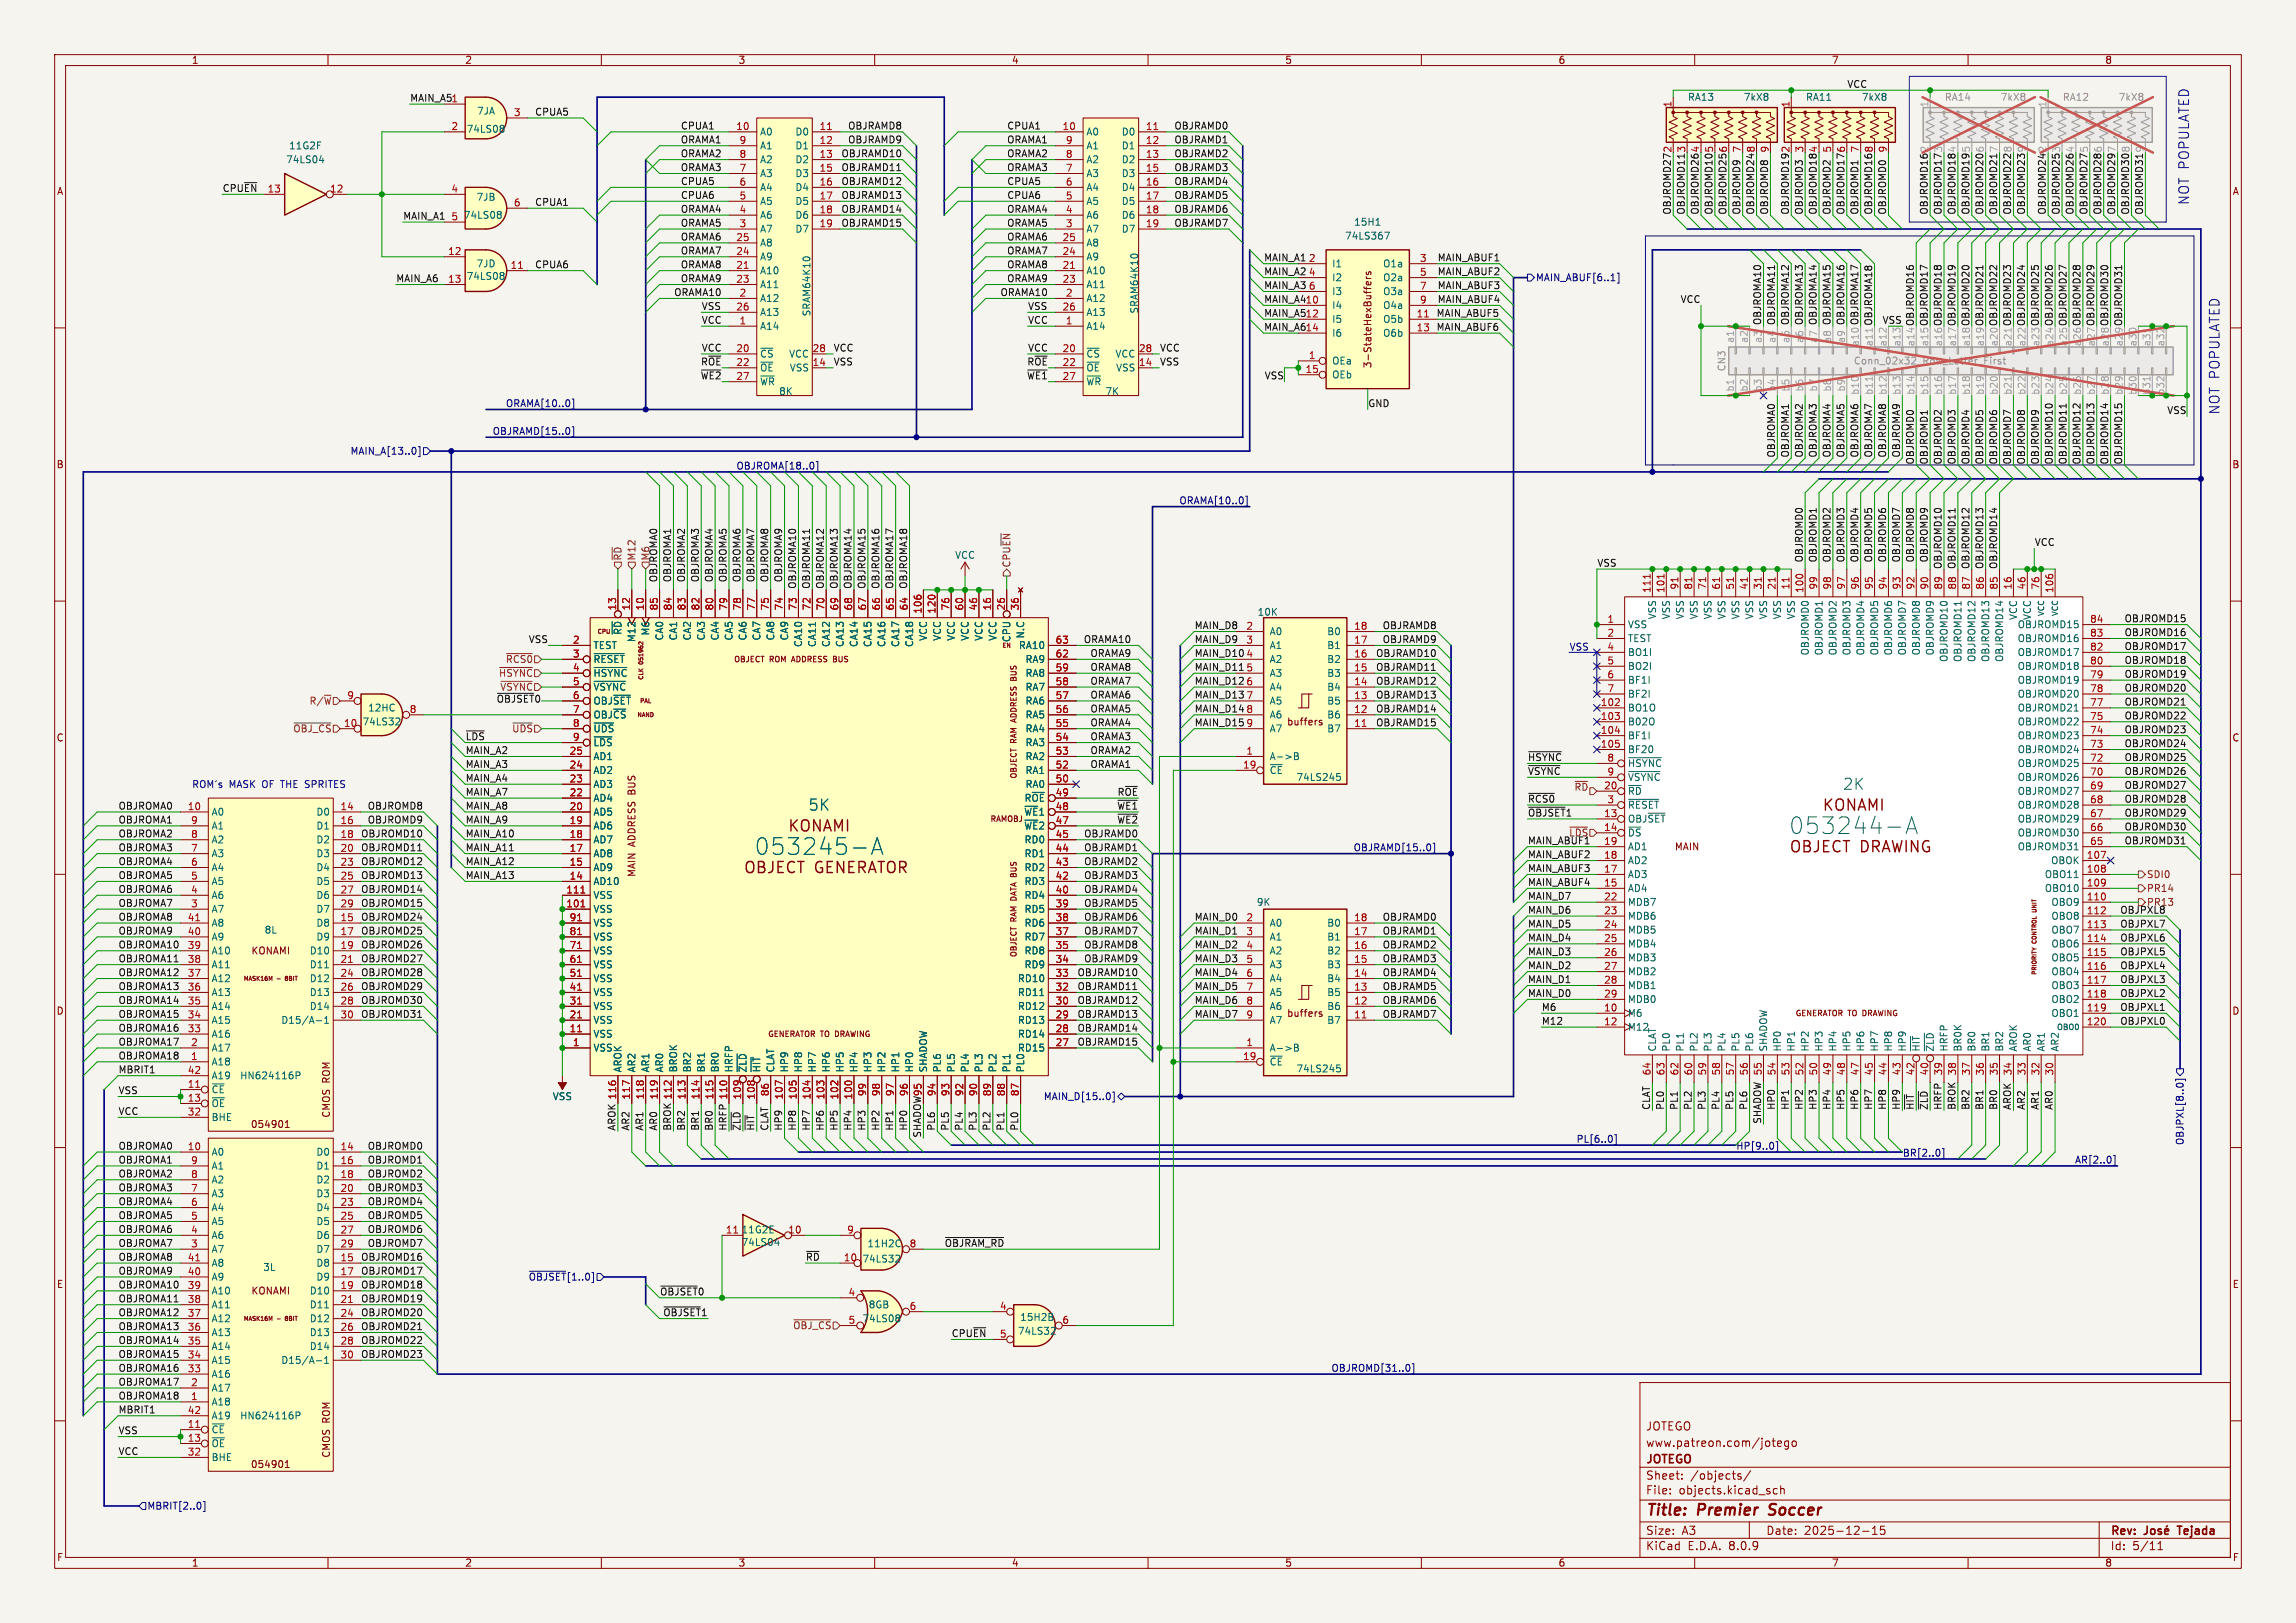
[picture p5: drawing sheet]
<svg xmlns="http://www.w3.org/2000/svg" width="420mm" height="297mm" viewBox="0 0 420 297" stroke-linecap="round" stroke-linejoin="round" font-family="sans-serif">
<defs><g id="words">
<g font-size="4.2" fill="#006464">
<text x="327.3" y="152.9">053244-A</text>
<text x="138" y="156.7">053245-A</text>
</g>
<g font-size="2.8" fill="#006464">
<text x="147.9" y="148.6">5K</text>
<text x="333.3" y="148.7">KONAMI</text>
<text x="337.1" y="144.8">2K</text>
<text x="144" y="152.5">KONAMI</text>
</g>
<g font-size="2.8" fill="#840000">
<text x="136" y="160.1">OBJECT GENERATOR</text>
<text x="327.2" y="156.3">OBJECT DRAWING</text>
<text x="301" y="277.9">Title:</text>
<text x="310.6" y="277.9">Premier</text>
<text x="324.5" y="277.9">Soccer</text>
</g>
<g font-size="2.5" fill="#0000c2">
<text x="400.6" y="37.5" transform="rotate(-90 400.6 37.5)">NOT POPULATED</text>
<text x="406.1" y="75.9" transform="rotate(-90 406.1 75.9)">NOT POPULATED</text>
</g>
<g font-size="2.1" fill="#840000">
<text x="301" y="262">JOTEGO</text>
<text x="301" y="268.2">JOTEGO</text>
<text x="301" y="265">www.patreon.com/jotego</text>
<text x="301" y="273.7">File:</text>
<text x="301" y="271">Sheet:</text>
<text x="307.1" y="273.7">objects.kicad_sch</text>
<text x="309.2" y="271">/objects/</text>
<text x="301" y="281.1">Size:</text>
<text x="307.6" y="281.1">A3</text>
<text x="323" y="281.1">Date:</text>
<text x="330" y="281.1">2025-12-15</text>
<text x="386" y="281.3">Rev:</text>
<text x="399.1" y="281.3">Tejada</text>
<text x="301" y="283.9">KiCad</text>
<text x="308.7" y="283.9">E.D.A.</text>
<text x="316.3" y="283.9">8.0.9</text>
<text x="386" y="283.9">Id:</text>
<text x="390.1" y="283.9">5/11</text>
</g>
<g font-size="1.8" fill="#840000">
<text x="35" y="11.9">1</text>
<text x="85" y="11.9">2</text>
<text x="135" y="11.9">3</text>
<text x="185" y="11.9">4</text>
<text x="235" y="11.9">5</text>
<text x="285" y="11.9">6</text>
<text x="335" y="11.9">7</text>
<text x="385" y="11.9">8</text>
<text x="10.3" y="35.9">A</text>
<text x="408.3" y="35.9">A</text>
<text x="251.1" y="67.5" transform="rotate(-90 251.1 67.5)">3-StateHexBuffers</text>
<text x="10.3" y="85.9">B</text>
<text x="408.2" y="85.9">B</text>
<text x="10.3" y="135.9">C</text>
<text x="235.3" y="133">buffers</text>
<text x="408.2" y="135.9">C</text>
<text x="116.4" y="154.9" transform="rotate(-90 116.4 154.9)">ADDRESS BUS</text>
<text x="306.3" y="155.8">MAIN</text>
<text x="116.4" y="160.6" transform="rotate(-90 116.4 160.6)">MAIN</text>
<text x="45.9" y="174.9">KONAMI</text>
<text x="10.3" y="185.9">D</text>
<text x="408.2" y="185.9">D</text>
<text x="235.3" y="186.3">buffers</text>
<text x="45.8" y="206.6">054901</text>
<text x="60.6" y="204.6" transform="rotate(-90 60.6 204.6)">CMOS ROM</text>
<text x="10.3" y="235.9">E</text>
<text x="45.9" y="237.1">KONAMI</text>
<text x="408.3" y="235.9">E</text>
<text x="45.8" y="268.8">054901</text>
<text x="60.6" y="266.9" transform="rotate(-90 60.6 266.9)">CMOS ROM</text>
<text x="10.3" y="285.9">F</text>
<text x="35" y="286.9">1</text>
<text x="85" y="286.9">2</text>
<text x="135" y="286.9">3</text>
<text x="185" y="286.9">4</text>
<text x="235" y="286.9">5</text>
<text x="285" y="286.9">6</text>
<text x="335" y="286.9">7</text>
<text x="385" y="286.9">8</text>
<text x="408.3" y="285.9">F</text>
</g>
<g font-size="1.8" fill="#0f0f0f">
<text x="337.8" y="16.2">VCC</text>
<text x="74.9" y="18.7">MAIN_A51</text>
<text x="97.8" y="21.2">CPUA5</text>
<text x="124.5" y="23.8">CPUA1</text>
<text x="155" y="23.8">OBJRAMD8</text>
<text x="184.1" y="23.8">CPUA1</text>
<text x="214.7" y="23.8">OBJRAMD0</text>
<text x="124.4" y="26.3">ORAMA1</text>
<text x="124.4" y="28.9">ORAMA2</text>
<text x="153.8" y="28.9">OBJRAMD10</text>
<text x="155" y="26.3">OBJRAMD9</text>
<text x="184.1" y="28.9">ORAMA2</text>
<text x="184.1" y="26.3">ORAMA1</text>
<text x="214.7" y="26.3">OBJRAMD1</text>
<text x="214.7" y="28.9">OBJRAMD2</text>
<text x="308.4" y="28" transform="rotate(-90 308.4 28)">3</text>
<text x="310.9" y="28" transform="rotate(-90 310.9 28)">4</text>
<text x="313.4" y="28" transform="rotate(-90 313.4 28)">5</text>
<text x="316" y="28" transform="rotate(-90 316 28)">6</text>
<text x="321.1" y="28" transform="rotate(-90 321.1 28)">8</text>
<text x="327.4" y="28" transform="rotate(-90 327.4 28)">2</text>
<text x="332.5" y="28" transform="rotate(-90 332.5 28)">4</text>
<text x="342.6" y="28" transform="rotate(-90 342.6 28)">8</text>
<text x="352.8" y="28" transform="rotate(-90 352.8 28)">2</text>
<text x="357.9" y="28" transform="rotate(-90 357.9 28)">4</text>
<text x="360.4" y="28" transform="rotate(-90 360.4 28)">5</text>
<text x="363" y="28" transform="rotate(-90 363 28)">6</text>
<text x="368" y="28" transform="rotate(-90 368 28)">8</text>
<text x="370.6" y="28" transform="rotate(-90 370.6 28)">9</text>
<text x="374.4" y="28" transform="rotate(-90 374.4 28)">2</text>
<text x="376.9" y="28" transform="rotate(-90 376.9 28)">3</text>
<text x="379.5" y="28" transform="rotate(-90 379.5 28)">4</text>
<text x="384.6" y="28" transform="rotate(-90 384.6 28)">6</text>
<text x="387.1" y="28" transform="rotate(-90 387.1 28)">7</text>
<text x="389.6" y="28" transform="rotate(-90 389.6 28)">8</text>
<text x="40.6" y="35.2">CPU~{EN}13</text>
<text x="124.4" y="31.4">ORAMA3</text>
<text x="124.5" y="33.9">CPUA5</text>
<text x="153.8" y="31.4">OBJRAMD11</text>
<text x="153.8" y="33.9">OBJRAMD12</text>
<text x="184.1" y="31.4">ORAMA3</text>
<text x="184.1" y="33.9">CPUA5</text>
<text x="214.7" y="33.9">OBJRAMD4</text>
<text x="214.7" y="31.4">OBJRAMD3</text>
<text x="73.7" y="40.3">MAIN_A1</text>
<text x="97.8" y="37.8">CPUA1</text>
<text x="124.4" y="41.6">ORAMA5</text>
<text x="124.4" y="39">ORAMA4</text>
<text x="124.5" y="36.5">CPUA6</text>
<text x="153.8" y="41.6">OBJRAMD15</text>
<text x="153.8" y="39">OBJRAMD14</text>
<text x="153.8" y="36.5">OBJRAMD13</text>
<text x="184.1" y="39">ORAMA4</text>
<text x="184.1" y="41.6">ORAMA5</text>
<text x="184.1" y="36.5">CPUA6</text>
<text x="214.7" y="41.6">OBJRAMD7</text>
<text x="214.7" y="36.5">OBJRAMD5</text>
<text x="214.7" y="39">OBJRAMD6</text>
<text x="305.7" y="39.4" transform="rotate(-90 305.7 39.4)">OBJROMD27</text>
<text x="308.3" y="39.4" transform="rotate(-90 308.3 39.4)">OBJROMD11</text>
<text x="310.8" y="39.4" transform="rotate(-90 310.8 39.4)">OBJROMD26</text>
<text x="313.3" y="39.4" transform="rotate(-90 313.3 39.4)">OBJROMD10</text>
<text x="315.9" y="39.4" transform="rotate(-90 315.9 39.4)">OBJROMD25</text>
<text x="318.4" y="39.4" transform="rotate(-90 318.4 39.4)">OBJROMD9</text>
<text x="321" y="39.4" transform="rotate(-90 321 39.4)">OBJROMD24</text>
<text x="323.5" y="39.4" transform="rotate(-90 323.5 39.4)">OBJROMD8</text>
<text x="327.3" y="39.4" transform="rotate(-90 327.3 39.4)">OBJROMD19</text>
<text x="329.9" y="39.4" transform="rotate(-90 329.9 39.4)">OBJROMD3</text>
<text x="332.4" y="39.4" transform="rotate(-90 332.4 39.4)">OBJROMD18</text>
<text x="334.9" y="39.4" transform="rotate(-90 334.9 39.4)">OBJROMD2</text>
<text x="337.5" y="39.4" transform="rotate(-90 337.5 39.4)">OBJROMD17</text>
<text x="340" y="39.4" transform="rotate(-90 340 39.4)">OBJROMD1</text>
<text x="342.6" y="39.4" transform="rotate(-90 342.6 39.4)">OBJROMD16</text>
<text x="345.1" y="39.4" transform="rotate(-90 345.1 39.4)">OBJROMD0</text>
<text x="352.7" y="39.4" transform="rotate(-90 352.7 39.4)">OBJROMD16</text>
<text x="355.3" y="39.4" transform="rotate(-90 355.3 39.4)">OBJROMD17</text>
<text x="357.8" y="39.4" transform="rotate(-90 357.8 39.4)">OBJROMD18</text>
<text x="360.3" y="39.4" transform="rotate(-90 360.3 39.4)">OBJROMD19</text>
<text x="362.9" y="39.4" transform="rotate(-90 362.9 39.4)">OBJROMD20</text>
<text x="365.4" y="39.4" transform="rotate(-90 365.4 39.4)">OBJROMD21</text>
<text x="368" y="39.4" transform="rotate(-90 368 39.4)">OBJROMD22</text>
<text x="370.5" y="39.4" transform="rotate(-90 370.5 39.4)">OBJROMD23</text>
<text x="374.3" y="39.4" transform="rotate(-90 374.3 39.4)">OBJROMD24</text>
<text x="376.8" y="39.4" transform="rotate(-90 376.8 39.4)">OBJROMD25</text>
<text x="379.4" y="39.4" transform="rotate(-90 379.4 39.4)">OBJROMD26</text>
<text x="381.9" y="39.4" transform="rotate(-90 381.9 39.4)">OBJROMD27</text>
<text x="384.5" y="39.4" transform="rotate(-90 384.5 39.4)">OBJROMD28</text>
<text x="387" y="39.4" transform="rotate(-90 387 39.4)">OBJROMD29</text>
<text x="389.5" y="39.4" transform="rotate(-90 389.5 39.4)">OBJROMD30</text>
<text x="392.1" y="39.4" transform="rotate(-90 392.1 39.4)">OBJROMD31</text>
<text x="124.4" y="44.1">ORAMA6</text>
<text x="124.4" y="46.6">ORAMA7</text>
<text x="184.1" y="44.1">ORAMA6</text>
<text x="184.1" y="46.6">ORAMA7</text>
<text x="231.1" y="47.9">MAIN_A1</text>
<text x="262.9" y="47.9">MAIN_ABUF1</text>
<text x="72.4" y="51.7">MAIN_A6</text>
<text x="97.8" y="49.2">CPUA6</text>
<text x="124.4" y="51.7">ORAMA9</text>
<text x="124.4" y="49.2">ORAMA8</text>
<text x="184.1" y="49.2">ORAMA8</text>
<text x="184.1" y="51.7">ORAMA9</text>
<text x="231.1" y="50.5">MAIN_A2</text>
<text x="231.1" y="53">MAIN_A3</text>
<text x="262.9" y="50.5">MAIN_ABUF2</text>
<text x="262.9" y="53">MAIN_ABUF3</text>
<text x="123.2" y="54.3">ORAMA10</text>
<text x="128.3" y="59.3">VCC</text>
<text x="128.3" y="56.8">VSS</text>
<text x="182.9" y="54.3">ORAMA10</text>
<text x="188" y="56.8">VSS</text>
<text x="188" y="59.3">VCC</text>
<text x="231.1" y="55.5">MAIN_A410</text>
<text x="231.1" y="58.1">MAIN_A512</text>
<text x="262.7" y="58.1">MAIN_ABUF5</text>
<text x="262.9" y="55.5">MAIN_ABUF4</text>
<text x="307.3" y="55.5">VCC</text>
<text x="322.2" y="59.6" transform="rotate(-90 322.2 59.6)">OBJROMA10</text>
<text x="324.8" y="59.6" transform="rotate(-90 324.8 59.6)">OBJROMA11</text>
<text x="327.3" y="59.6" transform="rotate(-90 327.3 59.6)">OBJROMA12</text>
<text x="329.9" y="59.6" transform="rotate(-90 329.9 59.6)">OBJROMA13</text>
<text x="332.4" y="59.6" transform="rotate(-90 332.4 59.6)">OBJROMA14</text>
<text x="334.9" y="59.6" transform="rotate(-90 334.9 59.6)">OBJROMA15</text>
<text x="337.5" y="59.6" transform="rotate(-90 337.5 59.6)">OBJROMA16</text>
<text x="128.3" y="64.4">VCC</text>
<text x="152.4" y="64.4">VCC</text>
<text x="188" y="64.4">VCC</text>
<text x="212.1" y="64.4">VCC</text>
<text x="231.1" y="60.6">MAIN_A614</text>
<text x="262.7" y="60.6">MAIN_ABUF6</text>
<text x="340.1" y="63.5" transform="rotate(-90 340.1 63.5)">a10 OBJROMA17</text>
<text x="342.6" y="63.5" transform="rotate(-90 342.6 63.5)">a11 OBJROMA18</text>
<text x="350.3" y="63.5" transform="rotate(-90 350.3 63.5)">a14 OBJROMD16</text>
<text x="352.8" y="63.5" transform="rotate(-90 352.8 63.5)">a15 OBJROMD17</text>
<text x="355.3" y="63.5" transform="rotate(-90 355.3 63.5)">a16 OBJROMD18</text>
<text x="357.9" y="63.5" transform="rotate(-90 357.9 63.5)">a17 OBJROMD19</text>
<text x="360.4" y="63.5" transform="rotate(-90 360.4 63.5)">a18 OBJROMD20</text>
<text x="363" y="63.5" transform="rotate(-90 363 63.5)">a19 OBJROMD21</text>
<text x="365.5" y="63.5" transform="rotate(-90 365.5 63.5)">a20 OBJROMD22</text>
<text x="368" y="63.5" transform="rotate(-90 368 63.5)">a21 OBJROMD23</text>
<text x="370.6" y="63.5" transform="rotate(-90 370.6 63.5)">a22 OBJROMD24</text>
<text x="373.1" y="63.5" transform="rotate(-90 373.1 63.5)">a23 OBJROMD25</text>
<text x="375.7" y="63.5" transform="rotate(-90 375.7 63.5)">a24 OBJROMD26</text>
<text x="378.2" y="63.5" transform="rotate(-90 378.2 63.5)">a25 OBJROMD27</text>
<text x="380.7" y="63.5" transform="rotate(-90 380.7 63.5)">a26 OBJROMD28</text>
<text x="383.3" y="63.5" transform="rotate(-90 383.3 63.5)">a27 OBJROMD29</text>
<text x="385.8" y="63.5" transform="rotate(-90 385.8 63.5)">a28 OBJROMD30</text>
<text x="388.4" y="63.5" transform="rotate(-90 388.4 63.5)">a29 OBJROMD31</text>
<text x="152.4" y="67">VSS</text>
<text x="212.1" y="67">VSS</text>
<text x="231.2" y="69.5">VSS</text>
<text x="250.2" y="74.6">GND</text>
<text x="396.3" y="75.9">VSS</text>
<text x="324.8" y="83.8" transform="rotate(-90 324.8 83.8)">OBJROMA0</text>
<text x="327.3" y="83.8" transform="rotate(-90 327.3 83.8)">OBJROMA1</text>
<text x="329.9" y="83.8" transform="rotate(-90 329.9 83.8)">OBJROMA2</text>
<text x="332.4" y="83.8" transform="rotate(-90 332.4 83.8)">OBJROMA3</text>
<text x="334.9" y="83.8" transform="rotate(-90 334.9 83.8)">OBJROMA4</text>
<text x="337.5" y="83.8" transform="rotate(-90 337.5 83.8)">OBJROMA5</text>
<text x="340" y="83.8" transform="rotate(-90 340 83.8)">OBJROMA6</text>
<text x="342.6" y="83.8" transform="rotate(-90 342.6 83.8)">OBJROMA7</text>
<text x="345.1" y="83.8" transform="rotate(-90 345.1 83.8)">OBJROMA8</text>
<text x="347.6" y="83.8" transform="rotate(-90 347.6 83.8)">OBJROMA9</text>
<text x="350.2" y="85.1" transform="rotate(-90 350.2 85.1)">OBJROMD0</text>
<text x="352.7" y="85.1" transform="rotate(-90 352.7 85.1)">OBJROMD1</text>
<text x="355.3" y="85.1" transform="rotate(-90 355.3 85.1)">OBJROMD2</text>
<text x="357.8" y="85.1" transform="rotate(-90 357.8 85.1)">OBJROMD3</text>
<text x="360.3" y="85.1" transform="rotate(-90 360.3 85.1)">OBJROMD4</text>
<text x="362.9" y="85.1" transform="rotate(-90 362.9 85.1)">OBJROMD5</text>
<text x="365.4" y="85.1" transform="rotate(-90 365.4 85.1)">OBJROMD6</text>
<text x="368" y="85.1" transform="rotate(-90 368 85.1)">OBJROMD7</text>
<text x="370.5" y="85.1" transform="rotate(-90 370.5 85.1)">OBJROMD8</text>
<text x="373" y="85.1" transform="rotate(-90 373 85.1)">OBJROMD9</text>
<text x="375.6" y="85.1" transform="rotate(-90 375.6 85.1)">OBJROMD10</text>
<text x="378.1" y="85.1" transform="rotate(-90 378.1 85.1)">OBJROMD11</text>
<text x="380.7" y="85.1" transform="rotate(-90 380.7 85.1)">OBJROMD12</text>
<text x="383.2" y="85.1" transform="rotate(-90 383.2 85.1)">OBJROMD13</text>
<text x="385.7" y="85.1" transform="rotate(-90 385.7 85.1)">OBJROMD14</text>
<text x="388.3" y="85.1" transform="rotate(-90 388.3 85.1)">OBJROMD15</text>
<text x="372.1" y="100">VCC</text>
<text x="119" y="102.7" transform="rotate(-90 119 102.7)">M6</text>
<text x="120.3" y="106.6" transform="rotate(-90 120.3 106.6)">OBJROMA0</text>
<text x="122.8" y="106.6" transform="rotate(-90 122.8 106.6)">OBJROMA1</text>
<text x="125.4" y="106.6" transform="rotate(-90 125.4 106.6)">OBJROMA2</text>
<text x="127.9" y="106.6" transform="rotate(-90 127.9 106.6)">OBJROMA3</text>
<text x="130.5" y="106.6" transform="rotate(-90 130.5 106.6)">OBJROMA4</text>
<text x="133" y="106.6" transform="rotate(-90 133 106.6)">OBJROMA5</text>
<text x="135.5" y="106.6" transform="rotate(-90 135.5 106.6)">OBJROMA6</text>
<text x="138.1" y="106.6" transform="rotate(-90 138.1 106.6)">OBJROMA7</text>
<text x="140.6" y="106.6" transform="rotate(-90 140.6 106.6)">OBJROMA8</text>
<text x="143.2" y="106.6" transform="rotate(-90 143.2 106.6)">OBJROMA9</text>
<text x="145.7" y="107.9" transform="rotate(-90 145.7 107.9)">OBJROMA10</text>
<text x="148.2" y="107.9" transform="rotate(-90 148.2 107.9)">OBJROMA11</text>
<text x="150.8" y="107.9" transform="rotate(-90 150.8 107.9)">OBJROMA12</text>
<text x="153.3" y="107.9" transform="rotate(-90 153.3 107.9)">OBJROMA13</text>
<text x="155.9" y="107.9" transform="rotate(-90 155.9 107.9)">OBJROMA14</text>
<text x="158.4" y="107.9" transform="rotate(-90 158.4 107.9)">OBJROMA15</text>
<text x="160.9" y="107.9" transform="rotate(-90 160.9 107.9)">OBJROMA16</text>
<text x="163.5" y="107.9" transform="rotate(-90 163.5 107.9)">OBJROMA17</text>
<text x="166" y="107.9" transform="rotate(-90 166 107.9)">OBJROMA18</text>
<text x="292.1" y="103.8">VSS</text>
<text x="329.9" y="103" transform="rotate(-90 329.9 103)">OBJROMD0</text>
<text x="332.4" y="103" transform="rotate(-90 332.4 103)">OBJROMD1</text>
<text x="334.9" y="103" transform="rotate(-90 334.9 103)">OBJROMD2</text>
<text x="337.5" y="103" transform="rotate(-90 337.5 103)">OBJROMD3</text>
<text x="340" y="103" transform="rotate(-90 340 103)">OBJROMD4</text>
<text x="342.6" y="103" transform="rotate(-90 342.6 103)">OBJROMD5</text>
<text x="345.1" y="103" transform="rotate(-90 345.1 103)">OBJROMD6</text>
<text x="347.6" y="103" transform="rotate(-90 347.6 103)">OBJROMD7</text>
<text x="350.2" y="103" transform="rotate(-90 350.2 103)">OBJROMD8</text>
<text x="352.7" y="103" transform="rotate(-90 352.7 103)">OBJROMD9</text>
<text x="355.3" y="104.2" transform="rotate(-90 355.3 104.2)">OBJROMD10</text>
<text x="357.8" y="104.2" transform="rotate(-90 357.8 104.2)">OBJROMD11</text>
<text x="360.3" y="104.2" transform="rotate(-90 360.3 104.2)">OBJROMD12</text>
<text x="362.9" y="104.2" transform="rotate(-90 362.9 104.2)">OBJROMD13</text>
<text x="365.4" y="104.2" transform="rotate(-90 365.4 104.2)">OBJROMD14</text>
<text x="388.5" y="114">OBJROMD15</text>
<text x="96.6" y="117.8">VSS</text>
<text x="198.2" y="117.8">ORAMA10</text>
<text x="218.4" y="117.8">MAIN_D9</text>
<text x="218.4" y="115.2">MAIN_D8</text>
<text x="252.8" y="115.2">OBJRAMD8</text>
<text x="252.8" y="117.8">OBJRAMD9</text>
<text x="388.5" y="116.5">OBJROMD16</text>
<text x="388.5" y="119">OBJROMD17</text>
<text x="199.4" y="122.8">ORAMA8</text>
<text x="199.4" y="125.4">ORAMA7</text>
<text x="199.4" y="120.3">ORAMA9</text>
<text x="218.4" y="125.4">MAIN_D12</text>
<text x="218.4" y="122.8">MAIN_D11</text>
<text x="218.4" y="120.3">MAIN_D10</text>
<text x="227.9" y="120.4">4</text>
<text x="227.9" y="125.5">6</text>
<text x="251.6" y="125.4">OBJRAMD12</text>
<text x="251.6" y="122.8">OBJRAMD11</text>
<text x="251.6" y="120.3">OBJRAMD10</text>
<text x="388.5" y="124.1">OBJROMD19</text>
<text x="388.5" y="121.6">OBJROMD18</text>
<text x="90.8" y="128.8">~{OBJSET}0</text>
<text x="91.4" y="126.6">~{VSYNC}</text>
<text x="199.4" y="130.5">ORAMA5</text>
<text x="199.4" y="127.9">ORAMA6</text>
<text x="218.4" y="130.5">MAIN_D14</text>
<text x="218.4" y="127.9">MAIN_D13</text>
<text x="227.9" y="128">7</text>
<text x="251.6" y="127.9">OBJRAMD13</text>
<text x="251.6" y="130.5">OBJRAMD14</text>
<text x="388.5" y="131.7">OBJROMD22</text>
<text x="388.5" y="129.2">OBJROMD21</text>
<text x="388.5" y="126.7">OBJROMD20</text>
<text x="85.1" y="135.5">~{LDS}</text>
<text x="199.4" y="135.5">ORAMA3</text>
<text x="199.4" y="133">ORAMA4</text>
<text x="218.4" y="133">MAIN_D15</text>
<text x="227.9" y="133.1">9</text>
<text x="251.6" y="133">OBJRAMD15</text>
<text x="388.5" y="136.8">OBJROMD24</text>
<text x="388.5" y="134.3">OBJROMD23</text>
<text x="85.1" y="143.2">MAIN_A4</text>
<text x="85.1" y="140.6">MAIN_A3</text>
<text x="85.1" y="138.1">MAIN_A2</text>
<text x="199.4" y="138.1">ORAMA2</text>
<text x="199.4" y="140.6">ORAMA1</text>
<text x="279.4" y="139.4">~{HSYNC}</text>
<text x="279.4" y="141.9">~{VSYNC}</text>
<text x="388.5" y="139.4">OBJROMD25</text>
<text x="388.5" y="141.9">OBJROMD26</text>
<text x="21.6" y="148.2">OBJROMA0</text>
<text x="67.2" y="148.2">OBJROMD8</text>
<text x="85.1" y="145.7">MAIN_A7</text>
<text x="85.1" y="148.2">MAIN_A8</text>
<text x="204.3" y="148.2">~{WE1}</text>
<text x="204.3" y="145.7">R~{OE}</text>
<text x="279.4" y="149.5">~{OBJSET}1</text>
<text x="279.4" y="147">~{RCS0}</text>
<text x="388.5" y="144.4">OBJROMD27</text>
<text x="388.5" y="147">OBJROMD28</text>
<text x="388.5" y="149.5">OBJROMD29</text>
<text x="21.6" y="150.8">OBJROMA1</text>
<text x="21.6" y="155.9">OBJROMA3</text>
<text x="21.6" y="153.3">OBJROMA2</text>
<text x="66" y="153.3">OBJROMD10</text>
<text x="66" y="155.9">OBJROMD11</text>
<text x="67.2" y="150.8">OBJROMD9</text>
<text x="85.1" y="150.8">MAIN_A9</text>
<text x="85.1" y="155.9">MAIN_A11</text>
<text x="85.1" y="153.3">MAIN_A10</text>
<text x="198.2" y="153.3">OBJRAMD0</text>
<text x="198.2" y="155.9">OBJRAMD1</text>
<text x="204.3" y="150.8">~{WE2}</text>
<text x="279.4" y="154.6">MAIN_ABUF1</text>
<text x="286.9" y="153.3">~{LDS}</text>
<text x="388.5" y="154.6">OBJROMD31</text>
<text x="388.5" y="152.1">OBJROMD30</text>
<text x="21.6" y="158.4">OBJROMA4</text>
<text x="21.6" y="160.9">OBJROMA5</text>
<text x="66" y="158.4">OBJROMD12</text>
<text x="66" y="160.9">OBJROMD13</text>
<text x="85.1" y="158.4">MAIN_A12</text>
<text x="85.1" y="160.9">MAIN_A13</text>
<text x="198.2" y="160.9">OBJRAMD3</text>
<text x="198.2" y="158.4">OBJRAMD2</text>
<text x="279.4" y="157.1">MAIN_ABUF2</text>
<text x="279.4" y="159.7">MAIN_ABUF3</text>
<text x="21.6" y="166">OBJROMA7</text>
<text x="21.6" y="163.5">OBJROMA6</text>
<text x="66" y="166">OBJROMD15</text>
<text x="66" y="163.5">OBJROMD14</text>
<text x="198.2" y="163.5">OBJRAMD4</text>
<text x="198.2" y="166">OBJRAMD5</text>
<text x="279.4" y="167.3">MAIN_D6</text>
<text x="279.4" y="162.2">MAIN_ABUF4</text>
<text x="279.4" y="164.8">MAIN_D7</text>
<text x="387.8" y="167.3">OBJPXL8</text>
<text x="392.6" y="166">PR13</text>
<text x="21.6" y="173.6">OBJROMA10</text>
<text x="21.6" y="171.1">OBJROMA9</text>
<text x="21.6" y="168.6">OBJROMA8</text>
<text x="66" y="173.6">OBJROMD26</text>
<text x="66" y="171.1">OBJROMD25</text>
<text x="66" y="168.6">OBJROMD24</text>
<text x="198.2" y="168.6">OBJRAMD6</text>
<text x="198.2" y="171.1">OBJRAMD7</text>
<text x="198.2" y="173.6">OBJRAMD8</text>
<text x="218.4" y="171.1">MAIN_D1</text>
<text x="218.4" y="173.6">MAIN_D2</text>
<text x="218.4" y="168.6">MAIN_D0</text>
<text x="252.8" y="173.6">OBJRAMD2</text>
<text x="252.8" y="171.1">OBJRAMD1</text>
<text x="252.8" y="168.6">OBJRAMD0</text>
<text x="279.4" y="169.8">MAIN_D5</text>
<text x="279.4" y="172.4">MAIN_D4</text>
<text x="387.8" y="169.8">OBJPXL7</text>
<text x="387.8" y="172.4">OBJPXL6</text>
<text x="21.6" y="176.2">OBJROMA11</text>
<text x="21.6" y="178.7">OBJROMA12</text>
<text x="66" y="176.2">OBJROMD27</text>
<text x="66" y="178.7">OBJROMD28</text>
<text x="197" y="178.7">OBJRAMD10</text>
<text x="198.2" y="176.2">OBJRAMD9</text>
<text x="218.4" y="178.7">MAIN_D4</text>
<text x="218.4" y="176.2">MAIN_D3</text>
<text x="252.8" y="176.2">OBJRAMD3</text>
<text x="252.8" y="178.7">OBJRAMD4</text>
<text x="279.4" y="177.5">MAIN_D2</text>
<text x="279.4" y="180">MAIN_D1</text>
<text x="279.4" y="174.9">MAIN_D3</text>
<text x="387.8" y="174.9">OBJPXL5</text>
<text x="387.8" y="177.5">OBJPXL4</text>
<text x="387.8" y="180">OBJPXL3</text>
<text x="21.6" y="183.8">OBJROMA14</text>
<text x="21.6" y="181.3">OBJROMA13</text>
<text x="66" y="181.3">OBJROMD29</text>
<text x="66" y="183.8">OBJROMD30</text>
<text x="197" y="183.8">OBJRAMD12</text>
<text x="197" y="181.3">OBJRAMD11</text>
<text x="218.4" y="183.8">MAIN_D6</text>
<text x="218.4" y="181.3">MAIN_D5</text>
<text x="252.8" y="183.8">OBJRAMD6</text>
<text x="252.8" y="181.3">OBJRAMD5</text>
<text x="279.4" y="182.5">MAIN_D0</text>
<text x="281.9" y="185.1">M6</text>
<text x="387.8" y="185.1">OBJPXL1</text>
<text x="387.8" y="182.5">OBJPXL2</text>
<text x="21.6" y="188.9">OBJROMA16</text>
<text x="21.6" y="191.4">OBJROMA17</text>
<text x="21.6" y="186.3">OBJROMA15</text>
<text x="66" y="186.3">OBJROMD31</text>
<text x="197" y="191.4">OBJRAMD15</text>
<text x="197" y="188.9">OBJRAMD14</text>
<text x="197" y="186.3">OBJRAMD13</text>
<text x="218.4" y="186.3">MAIN_D7</text>
<text x="252.8" y="186.3">OBJRAMD7</text>
<text x="281.9" y="187.6">M12</text>
<text x="387.8" y="187.6">OBJPXL0</text>
<text x="21.6" y="196.5">MBRIT1</text>
<text x="21.6" y="194">OBJROMA18</text>
<text x="21.6" y="200.3">VSS</text>
<text x="301.9" y="203.2" transform="rotate(-90 301.9 203.2)">CLAT</text>
<text x="304.5" y="203.2" transform="rotate(-90 304.5 203.2)">PL0</text>
<text x="307" y="203.2" transform="rotate(-90 307 203.2)">PL1</text>
<text x="309.5" y="203.2" transform="rotate(-90 309.5 203.2)">PL2</text>
<text x="312.1" y="203.2" transform="rotate(-90 312.1 203.2)">PL3</text>
<text x="314.6" y="203.2" transform="rotate(-90 314.6 203.2)">PL4</text>
<text x="317.2" y="203.2" transform="rotate(-90 317.2 203.2)">PL5</text>
<text x="319.7" y="203.2" transform="rotate(-90 319.7 203.2)">PL6</text>
<text x="324.8" y="203.2" transform="rotate(-90 324.8 203.2)">HP0</text>
<text x="327.3" y="203.2" transform="rotate(-90 327.3 203.2)">HP1</text>
<text x="329.9" y="203.2" transform="rotate(-90 329.9 203.2)">HP2</text>
<text x="332.4" y="203.2" transform="rotate(-90 332.4 203.2)">HP3</text>
<text x="334.9" y="203.2" transform="rotate(-90 334.9 203.2)">HP4</text>
<text x="337.5" y="203.2" transform="rotate(-90 337.5 203.2)">HP5</text>
<text x="340" y="203.2" transform="rotate(-90 340 203.2)">HP6</text>
<text x="342.6" y="203.2" transform="rotate(-90 342.6 203.2)">HP7</text>
<text x="345.1" y="203.2" transform="rotate(-90 345.1 203.2)">HP8</text>
<text x="347.6" y="203.2" transform="rotate(-90 347.6 203.2)">HP9</text>
<text x="350.2" y="203.2" transform="rotate(-90 350.2 203.2)">~{HIT}</text>
<text x="352.7" y="203.2" transform="rotate(-90 352.7 203.2)">~{ZLD} 40</text>
<text x="355.3" y="203.2" transform="rotate(-90 355.3 203.2)">HRFP</text>
<text x="357.8" y="203.2" transform="rotate(-90 357.8 203.2)">BROK</text>
<text x="360.3" y="203.2" transform="rotate(-90 360.3 203.2)">BR2</text>
<text x="362.9" y="203.2" transform="rotate(-90 362.9 203.2)">BR1</text>
<text x="365.4" y="203.2" transform="rotate(-90 365.4 203.2)">BR0</text>
<text x="368" y="203.2" transform="rotate(-90 368 203.2)">AROK</text>
<text x="370.5" y="203.2" transform="rotate(-90 370.5 203.2)">AR2</text>
<text x="373" y="203.2" transform="rotate(-90 373 203.2)">AR1</text>
<text x="375.6" y="203.2" transform="rotate(-90 375.6 203.2)">AR0</text>
<text x="21.6" y="204.1">VCC</text>
<text x="112.7" y="207" transform="rotate(-90 112.7 207)">AROK 116</text>
<text x="115.2" y="207" transform="rotate(-90 115.2 207)">AR2</text>
<text x="117.8" y="207" transform="rotate(-90 117.8 207)">AR1</text>
<text x="120.3" y="207" transform="rotate(-90 120.3 207)">AR0</text>
<text x="122.8" y="207" transform="rotate(-90 122.8 207)">BROK 112</text>
<text x="125.4" y="207" transform="rotate(-90 125.4 207)">BR2</text>
<text x="127.9" y="207" transform="rotate(-90 127.9 207)">BR1</text>
<text x="130.5" y="207" transform="rotate(-90 130.5 207)">BR0</text>
<text x="133" y="207" transform="rotate(-90 133 207)">HRFP 110</text>
<text x="135.5" y="207" transform="rotate(-90 135.5 207)">~{ZLD}109</text>
<text x="138.1" y="207" transform="rotate(-90 138.1 207)">~{HIT} 108</text>
<text x="140.6" y="207" transform="rotate(-90 140.6 207)">CLAT</text>
<text x="143.2" y="207" transform="rotate(-90 143.2 207)">HP9</text>
<text x="145.7" y="207" transform="rotate(-90 145.7 207)">HP8</text>
<text x="148.2" y="207" transform="rotate(-90 148.2 207)">HP7</text>
<text x="150.8" y="207" transform="rotate(-90 150.8 207)">HP6</text>
<text x="153.3" y="207" transform="rotate(-90 153.3 207)">HP5</text>
<text x="155.9" y="207" transform="rotate(-90 155.9 207)">HP4</text>
<text x="158.4" y="207" transform="rotate(-90 158.4 207)">HP3</text>
<text x="160.9" y="207" transform="rotate(-90 160.9 207)">HP2</text>
<text x="163.5" y="207" transform="rotate(-90 163.5 207)">HP1</text>
<text x="166" y="207" transform="rotate(-90 166 207)">HP0</text>
<text x="168.6" y="208.3" transform="rotate(-90 168.6 208.3)">SHADOW95</text>
<text x="171.1" y="207" transform="rotate(-90 171.1 207)">PL6</text>
<text x="173.6" y="207" transform="rotate(-90 173.6 207)">PL5</text>
<text x="176.2" y="207" transform="rotate(-90 176.2 207)">PL4</text>
<text x="178.7" y="207" transform="rotate(-90 178.7 207)">PL3</text>
<text x="181.3" y="207" transform="rotate(-90 181.3 207)">PL2</text>
<text x="183.8" y="207" transform="rotate(-90 183.8 207)">PL1</text>
<text x="186.3" y="207" transform="rotate(-90 186.3 207)">PL0</text>
<text x="322.2" y="205.7" transform="rotate(-90 322.2 205.7)">SHADOW 55</text>
<text x="21.6" y="210.5">OBJROMA0</text>
<text x="21.6" y="213">OBJROMA1</text>
<text x="21.6" y="215.6">OBJROMA2</text>
<text x="67.2" y="210.5">OBJROMD0</text>
<text x="67.2" y="213">OBJROMD1</text>
<text x="67.2" y="215.6">OBJROMD2</text>
<text x="21.6" y="220.6">OBJROMA4</text>
<text x="21.6" y="218.1">OBJROMA3</text>
<text x="67.2" y="220.6">OBJROMD4</text>
<text x="67.2" y="218.1">OBJROMD3</text>
<text x="21.6" y="223.2">OBJROMA5</text>
<text x="21.6" y="225.7">OBJROMA6</text>
<text x="67.2" y="225.7">OBJROMD6</text>
<text x="67.2" y="223.2">OBJROMD5</text>
<text x="21.6" y="228.3">OBJROMA7</text>
<text x="21.6" y="230.8">OBJROMA8</text>
<text x="21.6" y="233.3">OBJROMA9</text>
<text x="66" y="230.8">OBJROMD16</text>
<text x="66" y="233.3">OBJROMD17</text>
<text x="67.2" y="228.3">OBJROMD7</text>
<text x="147.3" y="230.8">~{RD}</text>
<text x="172.7" y="228.3">~{OBJRAM_RD}</text>
<text x="21.6" y="235.9">OBJROMA10</text>
<text x="21.6" y="238.4">OBJROMA11</text>
<text x="66" y="235.9">OBJROMD18</text>
<text x="66" y="238.4">OBJROMD19</text>
<text x="120.6" y="237.1">~{OBJSET}0</text>
<text x="21.6" y="243.5">OBJROMA13</text>
<text x="21.6" y="241">OBJROMA12</text>
<text x="66" y="243.5">OBJROMD21</text>
<text x="66" y="241">OBJROMD20</text>
<text x="121.2" y="241">~{OBJSET}1</text>
<text x="174" y="244.8">CPU~{EN} 5</text>
<text x="21.6" y="248.6">OBJROMA15</text>
<text x="21.6" y="246">OBJROMA14</text>
<text x="21.6" y="251.1">OBJROMA16</text>
<text x="66" y="248.6">OBJROMD23</text>
<text x="66" y="246">OBJROMD22</text>
<text x="21.6" y="253.7">OBJROMA17</text>
<text x="21.6" y="256.2">OBJROMA18</text>
<text x="21.6" y="258.7">MBRIT1</text>
<text x="21.6" y="262.5">VSS</text>
<text x="21.6" y="266.4">VCC</text>
</g>
<g font-size="1.8" fill="#a90000">
<text x="82.5" y="23.9">2</text>
<text x="93.9" y="21.3">3</text>
<text x="134.6" y="23.9">10</text>
<text x="149.8" y="23.9">11</text>
<text x="194.3" y="23.9">10</text>
<text x="209.5" y="23.9">11</text>
<text x="305.8" y="19.8" transform="rotate(-90 305.8 19.8)">1</text>
<text x="327.4" y="19.8" transform="rotate(-90 327.4 19.8)">1</text>
<text x="135.2" y="29">8</text>
<text x="135.2" y="26.4">9</text>
<text x="149.8" y="26.4">12</text>
<text x="149.8" y="29">13</text>
<text x="194.9" y="29">8</text>
<text x="194.9" y="26.4">9</text>
<text x="209.5" y="26.4">12</text>
<text x="209.5" y="29">13</text>
<text x="305.8" y="28" transform="rotate(-90 305.8 28)">2</text>
<text x="318.5" y="28" transform="rotate(-90 318.5 28)">7</text>
<text x="323.6" y="28" transform="rotate(-90 323.6 28)">9</text>
<text x="329.9" y="28" transform="rotate(-90 329.9 28)">3</text>
<text x="335" y="28" transform="rotate(-90 335 28)">5</text>
<text x="337.6" y="28" transform="rotate(-90 337.6 28)">6</text>
<text x="340.1" y="28" transform="rotate(-90 340.1 28)">7</text>
<text x="345.2" y="28" transform="rotate(-90 345.2 28)">9</text>
<text x="60.3" y="35.3">12</text>
<text x="82.5" y="35.3">4</text>
<text x="135.2" y="34">6</text>
<text x="135.2" y="31.5">7</text>
<text x="149.8" y="31.5">15</text>
<text x="149.8" y="34">16</text>
<text x="194.9" y="34">6</text>
<text x="194.9" y="31.5">7</text>
<text x="209.5" y="31.5">15</text>
<text x="209.5" y="34">16</text>
<text x="82.5" y="40.4">5</text>
<text x="93.9" y="37.8">6</text>
<text x="135.2" y="41.7">3</text>
<text x="135.2" y="39.1">4</text>
<text x="135.2" y="36.6">5</text>
<text x="149.8" y="36.6">17</text>
<text x="149.8" y="39.1">18</text>
<text x="149.8" y="41.7">19</text>
<text x="194.9" y="41.7">3</text>
<text x="194.9" y="39.1">4</text>
<text x="194.9" y="36.6">5</text>
<text x="209.5" y="36.6">17</text>
<text x="209.5" y="39.1">18</text>
<text x="209.5" y="41.7">19</text>
<text x="81.9" y="46.7">12</text>
<text x="134.6" y="46.7">24</text>
<text x="134.6" y="44.2">25</text>
<text x="194.3" y="46.7">24</text>
<text x="194.3" y="44.2">25</text>
<text x="81.9" y="51.8">13</text>
<text x="93.3" y="49.3">11</text>
<text x="134.6" y="49.3">21</text>
<text x="134.6" y="51.8">23</text>
<text x="194.3" y="49.3">21</text>
<text x="194.3" y="51.8">23</text>
<text x="239.3" y="48">2</text>
<text x="239.3" y="50.5">4</text>
<text x="239.3" y="53.1">6</text>
<text x="259.6" y="48">3</text>
<text x="259.6" y="50.5">5</text>
<text x="259.6" y="53.1">7</text>
<text x="134.6" y="56.9">26</text>
<text x="135.2" y="59.4">1</text>
<text x="135.2" y="54.4">2</text>
<text x="194.3" y="56.9">26</text>
<text x="194.9" y="59.4">1</text>
<text x="194.9" y="54.4">2</text>
<text x="259" y="58.2">11</text>
<text x="259.6" y="55.6">9</text>
<text x="134.6" y="64.5">20</text>
<text x="148.5" y="64.5">28</text>
<text x="194.3" y="64.5">20</text>
<text x="208.2" y="64.5">28</text>
<text x="239.3" y="65.8">1</text>
<text x="259" y="60.7">13</text>
<text x="148.5" y="67.1">14</text>
<text x="208.2" y="67.1">14</text>
<text x="238.7" y="68.3">15</text>
<text x="307.1" y="108" transform="rotate(-90 307.1 108)">91</text>
<text x="309.6" y="108" transform="rotate(-90 309.6 108)">81</text>
<text x="312.2" y="108" transform="rotate(-90 312.2 108)">71</text>
<text x="314.7" y="108" transform="rotate(-90 314.7 108)">61</text>
<text x="317.2" y="108" transform="rotate(-90 317.2 108)">51</text>
<text x="319.8" y="108" transform="rotate(-90 319.8 108)">41</text>
<text x="322.3" y="108" transform="rotate(-90 322.3 108)">31</text>
<text x="324.9" y="108" transform="rotate(-90 324.9 108)">21</text>
<text x="327.4" y="108" transform="rotate(-90 327.4 108)">11</text>
<text x="332.5" y="108" transform="rotate(-90 332.5 108)">99</text>
<text x="335" y="108" transform="rotate(-90 335 108)">98</text>
<text x="337.6" y="108" transform="rotate(-90 337.6 108)">97</text>
<text x="340.1" y="108" transform="rotate(-90 340.1 108)">96</text>
<text x="342.6" y="108" transform="rotate(-90 342.6 108)">95</text>
<text x="345.2" y="108" transform="rotate(-90 345.2 108)">94</text>
<text x="347.7" y="108" transform="rotate(-90 347.7 108)">93</text>
<text x="350.3" y="108" transform="rotate(-90 350.3 108)">92</text>
<text x="352.8" y="108" transform="rotate(-90 352.8 108)">90</text>
<text x="355.3" y="108" transform="rotate(-90 355.3 108)">89</text>
<text x="357.9" y="108" transform="rotate(-90 357.9 108)">88</text>
<text x="360.4" y="108" transform="rotate(-90 360.4 108)">87</text>
<text x="363" y="108" transform="rotate(-90 363 108)">86</text>
<text x="365.5" y="108" transform="rotate(-90 365.5 108)">85</text>
<text x="368" y="108" transform="rotate(-90 368 108)">16</text>
<text x="370.6" y="108" transform="rotate(-90 370.6 108)">46</text>
<text x="373.1" y="108" transform="rotate(-90 373.1 108)">76</text>
<text x="112.8" y="111.8" transform="rotate(-90 112.8 111.8)">13</text>
<text x="115.3" y="111.8" transform="rotate(-90 115.3 111.8)">12</text>
<text x="117.9" y="111.8" transform="rotate(-90 117.9 111.8)">10</text>
<text x="120.4" y="111.8" transform="rotate(-90 120.4 111.8)">85</text>
<text x="122.9" y="111.8" transform="rotate(-90 122.9 111.8)">84</text>
<text x="125.5" y="111.8" transform="rotate(-90 125.5 111.8)">83</text>
<text x="128" y="111.8" transform="rotate(-90 128 111.8)">82</text>
<text x="130.6" y="111.8" transform="rotate(-90 130.6 111.8)">80</text>
<text x="133.1" y="111.8" transform="rotate(-90 133.1 111.8)">79</text>
<text x="135.6" y="111.8" transform="rotate(-90 135.6 111.8)">78</text>
<text x="138.2" y="111.8" transform="rotate(-90 138.2 111.8)">77</text>
<text x="140.7" y="111.8" transform="rotate(-90 140.7 111.8)">75</text>
<text x="143.3" y="111.8" transform="rotate(-90 143.3 111.8)">74</text>
<text x="145.8" y="111.8" transform="rotate(-90 145.8 111.8)">73</text>
<text x="148.3" y="111.8" transform="rotate(-90 148.3 111.8)">72</text>
<text x="150.9" y="111.8" transform="rotate(-90 150.9 111.8)">70</text>
<text x="153.4" y="111.8" transform="rotate(-90 153.4 111.8)">69</text>
<text x="156" y="111.8" transform="rotate(-90 156 111.8)">68</text>
<text x="158.5" y="111.8" transform="rotate(-90 158.5 111.8)">67</text>
<text x="161" y="111.8" transform="rotate(-90 161 111.8)">66</text>
<text x="163.6" y="111.8" transform="rotate(-90 163.6 111.8)">65</text>
<text x="166.1" y="111.8" transform="rotate(-90 166.1 111.8)">64</text>
<text x="168.7" y="112.4" transform="rotate(-90 168.7 112.4)">106</text>
<text x="171.2" y="112.4" transform="rotate(-90 171.2 112.4)">120</text>
<text x="173.7" y="111.8" transform="rotate(-90 173.7 111.8)">76</text>
<text x="176.3" y="111.8" transform="rotate(-90 176.3 111.8)">60</text>
<text x="178.8" y="111.8" transform="rotate(-90 178.8 111.8)">46</text>
<text x="181.4" y="111.8" transform="rotate(-90 181.4 111.8)">16</text>
<text x="183.9" y="111.8" transform="rotate(-90 183.9 111.8)">26</text>
<text x="186.4" y="111.8" transform="rotate(-90 186.4 111.8)">36</text>
<text x="302" y="108.6" transform="rotate(-90 302 108.6)">111</text>
<text x="304.5" y="108.6" transform="rotate(-90 304.5 108.6)">101</text>
<text x="329.9" y="108.6" transform="rotate(-90 329.9 108.6)">100</text>
<text x="375.7" y="108.6" transform="rotate(-90 375.7 108.6)">106</text>
<text x="104.7" y="117.9">2</text>
<text x="193" y="117.9">63</text>
<text x="227.9" y="115.3">2</text>
<text x="227.9" y="117.9">3</text>
<text x="247.6" y="117.9">17</text>
<text x="247.6" y="115.3">18</text>
<text x="293.9" y="114">1</text>
<text x="293.9" y="116.6">2</text>
<text x="293.9" y="119.1">4</text>
<text x="382.2" y="119.1">82</text>
<text x="382.2" y="116.6">83</text>
<text x="382.2" y="114">84</text>
<text x="104.7" y="120.4">3</text>
<text x="104.7" y="122.9">4</text>
<text x="104.7" y="125.5">5</text>
<text x="193" y="125.5">58</text>
<text x="193" y="122.9">59</text>
<text x="193" y="120.4">62</text>
<text x="227.9" y="122.9">5</text>
<text x="247.6" y="125.5">14</text>
<text x="247.6" y="122.9">15</text>
<text x="247.6" y="120.4">16</text>
<text x="293.9" y="121.7">5</text>
<text x="293.9" y="124.2">6</text>
<text x="382.2" y="124.2">79</text>
<text x="382.2" y="121.7">80</text>
<text x="63.4" y="128">9</text>
<text x="74.9" y="130.6">8</text>
<text x="104.7" y="128">6</text>
<text x="104.7" y="130.6">7</text>
<text x="193" y="130.6">56</text>
<text x="193" y="128">57</text>
<text x="227.9" y="130.6">8</text>
<text x="247.6" y="130.6">12</text>
<text x="247.6" y="128">13</text>
<text x="292.7" y="129.3">102</text>
<text x="292.7" y="131.8">103</text>
<text x="293.9" y="126.7">7</text>
<text x="382.2" y="131.8">75</text>
<text x="382.2" y="129.3">77</text>
<text x="382.2" y="126.7">78</text>
<text x="62.8" y="133.1">10</text>
<text x="104.7" y="133.1">8</text>
<text x="104.7" y="135.6">9</text>
<text x="193" y="135.6">54</text>
<text x="193" y="133.1">55</text>
<text x="247.6" y="133.1">11</text>
<text x="292.7" y="134.4">104</text>
<text x="292.7" y="136.9">105</text>
<text x="382.2" y="136.9">73</text>
<text x="382.2" y="134.4">74</text>
<text x="104.1" y="143.3">23</text>
<text x="104.1" y="140.7">24</text>
<text x="104.1" y="138.2">25</text>
<text x="193" y="143.3">50</text>
<text x="193" y="140.7">52</text>
<text x="193" y="138.2">53</text>
<text x="227.3" y="140.7">19</text>
<text x="227.9" y="138.2">1</text>
<text x="293.9" y="139.4">8</text>
<text x="293.9" y="142">9</text>
<text x="382.2" y="142">70</text>
<text x="382.2" y="139.4">72</text>
<text x="34.2" y="148.3">10</text>
<text x="62.2" y="148.3">14</text>
<text x="104.1" y="148.3">20</text>
<text x="104.1" y="145.8">22</text>
<text x="193" y="148.3">48</text>
<text x="193" y="145.8">49</text>
<text x="293.3" y="149.6">13</text>
<text x="293.9" y="147.1">3</text>
<text x="382.2" y="149.6">67</text>
<text x="382.2" y="147.1">68</text>
<text x="382.2" y="144.5">69</text>
<text x="34.9" y="156">7</text>
<text x="34.9" y="153.4">8</text>
<text x="34.9" y="150.9">9</text>
<text x="62.2" y="150.9">16</text>
<text x="62.2" y="153.4">18</text>
<text x="62.2" y="156">20</text>
<text x="104.1" y="156">17</text>
<text x="104.1" y="153.4">18</text>
<text x="104.1" y="150.9">19</text>
<text x="193" y="156">44</text>
<text x="193" y="153.4">45</text>
<text x="193" y="150.9">47</text>
<text x="293.3" y="152.1">14</text>
<text x="293.3" y="154.7">19</text>
<text x="382.2" y="154.7">65</text>
<text x="382.2" y="152.1">66</text>
<text x="34.9" y="161">5</text>
<text x="34.9" y="158.5">6</text>
<text x="62.2" y="158.5">23</text>
<text x="62.2" y="161">25</text>
<text x="104.1" y="161">14</text>
<text x="104.1" y="158.5">15</text>
<text x="193" y="161">42</text>
<text x="193" y="158.5">43</text>
<text x="293.3" y="159.8">17</text>
<text x="293.3" y="157.2">18</text>
<text x="381.6" y="157.2">107</text>
<text x="381.6" y="159.8">108</text>
<text x="34.9" y="166.1">3</text>
<text x="34.9" y="163.6">4</text>
<text x="62.2" y="163.6">27</text>
<text x="62.2" y="166.1">29</text>
<text x="103.5" y="166.1">101</text>
<text x="103.5" y="163.6">111</text>
<text x="193" y="166.1">39</text>
<text x="193" y="163.6">40</text>
<text x="293.3" y="162.3">15</text>
<text x="293.3" y="164.8">22</text>
<text x="293.3" y="167.4">23</text>
<text x="381.6" y="162.3">109</text>
<text x="381.6" y="164.8">110</text>
<text x="381.6" y="167.4">112</text>
<text x="34.2" y="173.7">39</text>
<text x="34.2" y="171.2">40</text>
<text x="34.2" y="168.7">41</text>
<text x="62.2" y="168.7">15</text>
<text x="62.2" y="171.2">17</text>
<text x="62.2" y="173.7">19</text>
<text x="104.1" y="173.7">71</text>
<text x="104.1" y="171.2">81</text>
<text x="104.1" y="168.7">91</text>
<text x="193" y="173.7">35</text>
<text x="193" y="171.2">37</text>
<text x="193" y="168.7">38</text>
<text x="227.9" y="168.7">2</text>
<text x="227.9" y="171.2">3</text>
<text x="227.9" y="173.7">4</text>
<text x="247.6" y="173.7">16</text>
<text x="247.6" y="171.2">17</text>
<text x="247.6" y="168.7">18</text>
<text x="293.3" y="169.9">24</text>
<text x="293.3" y="172.5">25</text>
<text x="381.6" y="169.9">113</text>
<text x="381.6" y="172.5">114</text>
<text x="34.2" y="178.8">37</text>
<text x="34.2" y="176.3">38</text>
<text x="62.2" y="176.3">21</text>
<text x="62.2" y="178.8">24</text>
<text x="104.1" y="178.8">51</text>
<text x="104.1" y="176.3">61</text>
<text x="193" y="178.8">33</text>
<text x="193" y="176.3">34</text>
<text x="227.9" y="176.3">5</text>
<text x="227.9" y="178.8">6</text>
<text x="247.6" y="178.8">14</text>
<text x="247.6" y="176.3">15</text>
<text x="293.3" y="175">26</text>
<text x="293.3" y="177.5">27</text>
<text x="381.6" y="175">115</text>
<text x="381.6" y="177.5">116</text>
<text x="34.2" y="183.9">35</text>
<text x="34.2" y="181.4">36</text>
<text x="62.2" y="181.4">26</text>
<text x="62.2" y="183.9">28</text>
<text x="104.1" y="183.9">31</text>
<text x="104.1" y="181.4">41</text>
<text x="193" y="183.9">30</text>
<text x="193" y="181.4">32</text>
<text x="227.9" y="181.4">7</text>
<text x="227.9" y="183.9">8</text>
<text x="247.6" y="183.9">12</text>
<text x="247.6" y="181.4">13</text>
<text x="293.3" y="185.2">10</text>
<text x="293.3" y="180.1">28</text>
<text x="293.3" y="182.6">29</text>
<text x="381.6" y="180.1">117</text>
<text x="381.6" y="182.6">118</text>
<text x="381.6" y="185.2">119</text>
<text x="34.2" y="189">33</text>
<text x="34.2" y="186.4">34</text>
<text x="34.9" y="191.5">2</text>
<text x="62.2" y="186.4">30</text>
<text x="104.1" y="189">11</text>
<text x="104.1" y="186.4">21</text>
<text x="104.7" y="191.5">1</text>
<text x="193" y="191.5">27</text>
<text x="193" y="189">28</text>
<text x="193" y="186.4">29</text>
<text x="227.9" y="191.5">1</text>
<text x="227.9" y="186.4">9</text>
<text x="247.6" y="186.4">11</text>
<text x="293.3" y="187.7">12</text>
<text x="381.6" y="187.7">120</text>
<text x="34.2" y="196.6">42</text>
<text x="34.9" y="194.1">1</text>
<text x="227.3" y="194.1">19</text>
<text x="302" y="196.9" transform="rotate(-90 302 196.9)">64</text>
<text x="304.5" y="196.9" transform="rotate(-90 304.5 196.9)">63</text>
<text x="307.1" y="196.9" transform="rotate(-90 307.1 196.9)">62</text>
<text x="309.6" y="196.9" transform="rotate(-90 309.6 196.9)">60</text>
<text x="312.2" y="196.9" transform="rotate(-90 312.2 196.9)">59</text>
<text x="314.7" y="196.9" transform="rotate(-90 314.7 196.9)">58</text>
<text x="317.2" y="196.9" transform="rotate(-90 317.2 196.9)">57</text>
<text x="319.8" y="196.9" transform="rotate(-90 319.8 196.9)">56</text>
<text x="324.9" y="196.9" transform="rotate(-90 324.9 196.9)">54</text>
<text x="327.4" y="196.9" transform="rotate(-90 327.4 196.9)">53</text>
<text x="329.9" y="196.9" transform="rotate(-90 329.9 196.9)">52</text>
<text x="332.5" y="196.9" transform="rotate(-90 332.5 196.9)">50</text>
<text x="335" y="196.9" transform="rotate(-90 335 196.9)">49</text>
<text x="337.6" y="196.9" transform="rotate(-90 337.6 196.9)">48</text>
<text x="340.1" y="196.9" transform="rotate(-90 340.1 196.9)">47</text>
<text x="342.6" y="196.9" transform="rotate(-90 342.6 196.9)">45</text>
<text x="345.2" y="196.9" transform="rotate(-90 345.2 196.9)">44</text>
<text x="347.7" y="196.9" transform="rotate(-90 347.7 196.9)">43</text>
<text x="350.3" y="196.9" transform="rotate(-90 350.3 196.9)">42</text>
<text x="355.3" y="196.9" transform="rotate(-90 355.3 196.9)">39</text>
<text x="357.9" y="196.9" transform="rotate(-90 357.9 196.9)">38</text>
<text x="360.4" y="196.9" transform="rotate(-90 360.4 196.9)">37</text>
<text x="363" y="196.9" transform="rotate(-90 363 196.9)">36</text>
<text x="365.5" y="196.9" transform="rotate(-90 365.5 196.9)">35</text>
<text x="368" y="196.9" transform="rotate(-90 368 196.9)">34</text>
<text x="370.6" y="196.9" transform="rotate(-90 370.6 196.9)">33</text>
<text x="373.1" y="196.9" transform="rotate(-90 373.1 196.9)">32</text>
<text x="375.7" y="196.9" transform="rotate(-90 375.7 196.9)">30</text>
<text x="34.2" y="199.1">11</text>
<text x="34.2" y="201.7">13</text>
<text x="112.8" y="201.3" transform="rotate(-90 112.8 201.3)">116</text>
<text x="115.3" y="201.3" transform="rotate(-90 115.3 201.3)">117</text>
<text x="117.9" y="201.3" transform="rotate(-90 117.9 201.3)">118</text>
<text x="120.4" y="201.3" transform="rotate(-90 120.4 201.3)">119</text>
<text x="122.9" y="201.3" transform="rotate(-90 122.9 201.3)">112</text>
<text x="125.5" y="201.3" transform="rotate(-90 125.5 201.3)">113</text>
<text x="128" y="201.3" transform="rotate(-90 128 201.3)">114</text>
<text x="130.6" y="201.3" transform="rotate(-90 130.6 201.3)">115</text>
<text x="133.1" y="201.3" transform="rotate(-90 133.1 201.3)">110</text>
<text x="135.6" y="201.3" transform="rotate(-90 135.6 201.3)">109</text>
<text x="138.2" y="201.3" transform="rotate(-90 138.2 201.3)">108</text>
<text x="140.7" y="200.7" transform="rotate(-90 140.7 200.7)">86</text>
<text x="143.3" y="201.3" transform="rotate(-90 143.3 201.3)">107</text>
<text x="145.8" y="201.3" transform="rotate(-90 145.8 201.3)">105</text>
<text x="148.3" y="201.3" transform="rotate(-90 148.3 201.3)">104</text>
<text x="150.9" y="201.3" transform="rotate(-90 150.9 201.3)">103</text>
<text x="153.4" y="201.3" transform="rotate(-90 153.4 201.3)">102</text>
<text x="156" y="201.3" transform="rotate(-90 156 201.3)">100</text>
<text x="158.5" y="200.7" transform="rotate(-90 158.5 200.7)">99</text>
<text x="161" y="200.7" transform="rotate(-90 161 200.7)">98</text>
<text x="163.6" y="200.7" transform="rotate(-90 163.6 200.7)">97</text>
<text x="166.1" y="200.7" transform="rotate(-90 166.1 200.7)">96</text>
<text x="168.7" y="200.7" transform="rotate(-90 168.7 200.7)">95</text>
<text x="171.2" y="200.7" transform="rotate(-90 171.2 200.7)">94</text>
<text x="173.7" y="200.7" transform="rotate(-90 173.7 200.7)">93</text>
<text x="176.3" y="200.7" transform="rotate(-90 176.3 200.7)">92</text>
<text x="178.8" y="200.7" transform="rotate(-90 178.8 200.7)">90</text>
<text x="181.4" y="200.7" transform="rotate(-90 181.4 200.7)">89</text>
<text x="183.9" y="200.7" transform="rotate(-90 183.9 200.7)">88</text>
<text x="186.4" y="200.7" transform="rotate(-90 186.4 200.7)">87</text>
<text x="34.2" y="204.2">32</text>
<text x="34.2" y="210.6">10</text>
<text x="34.9" y="215.6">8</text>
<text x="34.9" y="213.1">9</text>
<text x="62.2" y="210.6">14</text>
<text x="62.2" y="213.1">16</text>
<text x="62.2" y="215.6">18</text>
<text x="34.9" y="220.7">6</text>
<text x="34.9" y="218.2">7</text>
<text x="62.2" y="218.2">20</text>
<text x="62.2" y="220.7">23</text>
<text x="34.9" y="225.8">4</text>
<text x="34.9" y="223.3">5</text>
<text x="62.2" y="223.3">25</text>
<text x="62.2" y="225.8">27</text>
<text x="132.7" y="225.8">11</text>
<text x="144.1" y="225.8">10</text>
<text x="154.9" y="225.8">9</text>
<text x="34.2" y="233.4">40</text>
<text x="34.2" y="230.9">41</text>
<text x="34.9" y="228.3">3</text>
<text x="62.2" y="230.9">15</text>
<text x="62.2" y="233.4">17</text>
<text x="62.2" y="228.3">29</text>
<text x="154.3" y="230.9">10</text>
<text x="166.3" y="228.3">8</text>
<text x="34.2" y="238.5">38</text>
<text x="34.2" y="236">39</text>
<text x="62.2" y="236">19</text>
<text x="62.2" y="238.5">21</text>
<text x="155.1" y="237.2">4</text>
<text x="166.3" y="239.8">6</text>
<text x="182.8" y="239.8">4</text>
<text x="34.2" y="243.6">36</text>
<text x="34.2" y="241">37</text>
<text x="62.2" y="241">24</text>
<text x="62.2" y="243.6">26</text>
<text x="155.1" y="242.3">5</text>
<text x="194.2" y="242.3">6</text>
<text x="34.2" y="251.2">33</text>
<text x="34.2" y="248.7">34</text>
<text x="34.2" y="246.1">35</text>
<text x="62.2" y="246.1">28</text>
<text x="62.2" y="248.7">30</text>
<text x="34.9" y="256.3">1</text>
<text x="34.9" y="253.7">2</text>
<text x="34.2" y="261.4">11</text>
<text x="34.2" y="263.9">13</text>
<text x="34.2" y="258.8">42</text>
<text x="34.2" y="266.4">32</text>
</g>
<g font-size="1.8" fill="#006464">
<text x="87.2" y="21.2">7JA</text>
<text x="308.7" y="18.6">RA13</text>
<text x="318.9" y="18.6">7kX8</text>
<text x="330.2" y="18.6">RA11</text>
<text x="340.5" y="18.6">7kX8</text>
<text x="52.8" y="27.5">11G2F</text>
<text x="85.3" y="24.5">74LS08</text>
<text x="138.9" y="25">A0</text>
<text x="138.9" y="27.5">A1</text>
<text x="145.4" y="25">D0</text>
<text x="145.4" y="27.5">D1</text>
<text x="198.6" y="25">A0</text>
<text x="198.6" y="27.5">A1</text>
<text x="205.1" y="25">D0</text>
<text x="205.1" y="27.5">D1</text>
<text x="52.2" y="30.1">74LS04</text>
<text x="138.9" y="35.2">A4</text>
<text x="138.9" y="32.6">A3</text>
<text x="138.9" y="30.1">A2</text>
<text x="145.4" y="30.1">D2</text>
<text x="145.4" y="32.6">D3</text>
<text x="145.4" y="35.2">D4</text>
<text x="198.6" y="35.2">A4</text>
<text x="198.6" y="32.6">A3</text>
<text x="198.6" y="30.1">A2</text>
<text x="205.1" y="30.1">D2</text>
<text x="205.1" y="32.6">D3</text>
<text x="205.1" y="35.2">D4</text>
<text x="84.8" y="40.2">74LS08</text>
<text x="87.1" y="36.9">7JB</text>
<text x="138.9" y="40.2">A6</text>
<text x="138.9" y="37.7">A5</text>
<text x="145.4" y="37.7">D5</text>
<text x="145.4" y="40.2">D6</text>
<text x="198.6" y="40.2">A6</text>
<text x="198.6" y="37.7">A5</text>
<text x="205.1" y="37.7">D5</text>
<text x="205.1" y="40.2">D6</text>
<text x="247.6" y="41.5">15H1</text>
<text x="138.9" y="47.9">A9</text>
<text x="138.9" y="45.3">A8</text>
<text x="138.9" y="42.8">A7</text>
<text x="145.4" y="42.8">D7</text>
<text x="198.6" y="47.9">A9</text>
<text x="198.6" y="45.3">A8</text>
<text x="198.6" y="42.8">A7</text>
<text x="205.1" y="42.8">D7</text>
<text x="245.9" y="44">74LS367</text>
<text x="85.3" y="51.4">74LS08</text>
<text x="87.1" y="49.1">7JD</text>
<text x="138.9" y="50.4">A10</text>
<text x="138.9" y="52.9">A11</text>
<text x="198.6" y="50.4">A10</text>
<text x="198.6" y="52.9">A11</text>
<text x="243.6" y="49.1">I1</text>
<text x="243.6" y="51.7">I2</text>
<text x="252.9" y="49.1">O1a</text>
<text x="252.9" y="51.7">O2a</text>
<text x="138.9" y="55.5">A12</text>
<text x="138.9" y="58">A13</text>
<text x="148.4" y="58" transform="rotate(-90 148.4 58)">SRAM64K10</text>
<text x="198.6" y="55.5">A12</text>
<text x="198.6" y="58">A13</text>
<text x="208.4" y="57.5" transform="rotate(-90 208.4 57.5)">SRAM64K10</text>
<text x="243.6" y="56.7">I4</text>
<text x="243.6" y="59.3">I5</text>
<text x="243.6" y="54.2">I3</text>
<text x="252.9" y="59.3">O5b</text>
<text x="252.9" y="54.2">O3a</text>
<text x="252.9" y="56.7">O4a</text>
<text x="138.9" y="60.6">A14</text>
<text x="138.9" y="65.6">~{CS} VCC</text>
<text x="198.6" y="60.6">A14</text>
<text x="198.6" y="65.6">~{CS} VCC</text>
<text x="243.6" y="61.8">I6</text>
<text x="252.9" y="61.8">O6b</text>
<text x="138.9" y="68.2">~{OE} VSS</text>
<text x="138.9" y="70.7">~{WR}</text>
<text x="198.6" y="68.2">~{OE} VSS</text>
<text x="198.6" y="70.7">~{WR}</text>
<text x="243.6" y="66.9">OEa</text>
<text x="243.6" y="69.4">OEb</text>
<text x="142.4" y="72.5">8K</text>
<text x="202.1" y="72.5">7K</text>
<text x="174.6" y="102.5">VCC</text>
<text x="230" y="112.9">10K</text>
<text x="303.1" y="113.4" transform="rotate(-90 303.1 113.4)">VSS</text>
<text x="305.7" y="113.4" transform="rotate(-90 305.7 113.4)">VSS</text>
<text x="308.2" y="113.4" transform="rotate(-90 308.2 113.4)">VSS</text>
<text x="310.7" y="113.4" transform="rotate(-90 310.7 113.4)">VSS</text>
<text x="313.3" y="113.4" transform="rotate(-90 313.3 113.4)">VSS</text>
<text x="315.8" y="113.4" transform="rotate(-90 315.8 113.4)">VSS</text>
<text x="318.4" y="113.4" transform="rotate(-90 318.4 113.4)">VSS</text>
<text x="320.9" y="113.4" transform="rotate(-90 320.9 113.4)">VSS</text>
<text x="323.4" y="113.4" transform="rotate(-90 323.4 113.4)">VSS</text>
<text x="326" y="113.4" transform="rotate(-90 326 113.4)">VSS</text>
<text x="328.5" y="113.4" transform="rotate(-90 328.5 113.4)">VSS</text>
<text x="369.2" y="113.6" transform="rotate(-90 369.2 113.6)">VCC</text>
<text x="371.7" y="113.6" transform="rotate(-90 371.7 113.6)">VCC</text>
<text x="108.5" y="119">TEST</text>
<text x="113.9" y="116.3" transform="rotate(-90 113.9 116.3)">~{RD}</text>
<text x="116.4" y="117.6" transform="rotate(-90 116.4 117.6)">M12</text>
<text x="119" y="116.4" transform="rotate(-90 119 116.4)">M6</text>
<text x="121.5" y="117.3" transform="rotate(-90 121.5 117.3)">CA0</text>
<text x="124.1" y="117.3" transform="rotate(-90 124.1 117.3)">CA1</text>
<text x="126.6" y="117.3" transform="rotate(-90 126.6 117.3)">CA2</text>
<text x="129.1" y="117.3" transform="rotate(-90 129.1 117.3)">CA3</text>
<text x="131.7" y="117.3" transform="rotate(-90 131.7 117.3)">CA4</text>
<text x="134.2" y="117.3" transform="rotate(-90 134.2 117.3)">CA5</text>
<text x="136.8" y="117.3" transform="rotate(-90 136.8 117.3)">CA6</text>
<text x="139.3" y="117.3" transform="rotate(-90 139.3 117.3)">CA7</text>
<text x="141.8" y="117.3" transform="rotate(-90 141.8 117.3)">CA8</text>
<text x="144.4" y="117.3" transform="rotate(-90 144.4 117.3)">CA9</text>
<text x="146.9" y="118.5" transform="rotate(-90 146.9 118.5)">CA10</text>
<text x="149.5" y="118.5" transform="rotate(-90 149.5 118.5)">CA11</text>
<text x="152" y="118.5" transform="rotate(-90 152 118.5)">CA12</text>
<text x="154.5" y="118.5" transform="rotate(-90 154.5 118.5)">CA13</text>
<text x="157.1" y="118.5" transform="rotate(-90 157.1 118.5)">CA14</text>
<text x="159.6" y="118.5" transform="rotate(-90 159.6 118.5)">CA15</text>
<text x="162.2" y="118.5" transform="rotate(-90 162.2 118.5)">CA16</text>
<text x="164.7" y="118.5" transform="rotate(-90 164.7 118.5)">CA17</text>
<text x="167.2" y="118.5" transform="rotate(-90 167.2 118.5)">CA18</text>
<text x="169.8" y="117.4" transform="rotate(-90 169.8 117.4)">VCC</text>
<text x="172.3" y="117.4" transform="rotate(-90 172.3 117.4)">VCC</text>
<text x="174.9" y="117.4" transform="rotate(-90 174.9 117.4)">VCC</text>
<text x="177.4" y="117.4" transform="rotate(-90 177.4 117.4)">VCC</text>
<text x="179.9" y="117.4" transform="rotate(-90 179.9 117.4)">VCC</text>
<text x="182.5" y="117.4" transform="rotate(-90 182.5 117.4)">VCC</text>
<text x="185" y="117.6" transform="rotate(-90 185 117.6)">CPU</text>
<text x="186.3" y="119">RA10</text>
<text x="187.6" y="116.9" transform="rotate(-90 187.6 116.9)">N.C</text>
<text x="232.2" y="116.4">A0</text>
<text x="232.2" y="119">A1</text>
<text x="242.7" y="119">B1</text>
<text x="242.7" y="116.4">B0</text>
<text x="297.7" y="115.2">VSS</text>
<text x="297.7" y="117.7">TEST</text>
<text x="369" y="117.7">OBJROMD16</text>
<text x="369" y="115.2">OBJROMD15</text>
<text x="108.5" y="121.5">~{RESET}</text>
<text x="108.5" y="124.1">~{HSYNC}</text>
<text x="187.5" y="124.1">RA8</text>
<text x="187.5" y="121.5">RA9</text>
<text x="232.2" y="121.5">A2</text>
<text x="232.2" y="124.1">A3</text>
<text x="242.7" y="124.1">B3</text>
<text x="242.7" y="121.5">B2</text>
<text x="297.7" y="120.2">BO1I</text>
<text x="297.7" y="122.8">BO2I</text>
<text x="297.7" y="125.3">BF1I</text>
<text x="331.1" y="120" transform="rotate(-90 331.1 120)">OBJROMD0</text>
<text x="333.6" y="120" transform="rotate(-90 333.6 120)">OBJROMD1</text>
<text x="336.1" y="120" transform="rotate(-90 336.1 120)">OBJROMD2</text>
<text x="338.7" y="120" transform="rotate(-90 338.7 120)">OBJROMD3</text>
<text x="341.2" y="120" transform="rotate(-90 341.2 120)">OBJROMD4</text>
<text x="343.8" y="120" transform="rotate(-90 343.8 120)">OBJROMD5</text>
<text x="346.3" y="120" transform="rotate(-90 346.3 120)">OBJROMD6</text>
<text x="348.8" y="120" transform="rotate(-90 348.8 120)">OBJROMD7</text>
<text x="351.4" y="120" transform="rotate(-90 351.4 120)">OBJROMD8</text>
<text x="353.9" y="120" transform="rotate(-90 353.9 120)">OBJROMD9</text>
<text x="356.5" y="121.2" transform="rotate(-90 356.5 121.2)">OBJROMD10</text>
<text x="359" y="121.2" transform="rotate(-90 359 121.2)">OBJROMD11</text>
<text x="361.5" y="121.2" transform="rotate(-90 361.5 121.2)">OBJROMD12</text>
<text x="364.1" y="121.2" transform="rotate(-90 364.1 121.2)">OBJROMD13</text>
<text x="366.6" y="121.2" transform="rotate(-90 366.6 121.2)">OBJROMD14</text>
<text x="369" y="125.3">OBJROMD19</text>
<text x="369" y="122.8">OBJROMD18</text>
<text x="369" y="120.2">OBJROMD17</text>
<text x="67.2" y="130.4">12HC</text>
<text x="108.5" y="126.6">~{VSYNC}</text>
<text x="108.5" y="129.1">OBJ~{SET}</text>
<text x="108.5" y="131.7">OBJ~{CS}</text>
<text x="187.5" y="131.7">RA5</text>
<text x="187.5" y="129.1">RA6</text>
<text x="187.5" y="126.6">RA7</text>
<text x="232.2" y="126.6">A4</text>
<text x="232.2" y="129.1">A5</text>
<text x="232.2" y="131.7">A6</text>
<text x="242.7" y="131.7">B6</text>
<text x="242.7" y="129.1">B5</text>
<text x="242.7" y="126.6">B4</text>
<text x="297.7" y="130.4">BO1O</text>
<text x="297.7" y="127.9">BF2I</text>
<text x="369" y="130.4">OBJROMD21</text>
<text x="369" y="127.9">OBJROMD20</text>
<text x="66.2" y="132.9">74LS32</text>
<text x="108.5" y="134.2">~{UDS}</text>
<text x="108.5" y="136.8">~{LDS}</text>
<text x="187.5" y="136.8">RA3</text>
<text x="187.5" y="134.2">RA4</text>
<text x="232.2" y="134.2">A7</text>
<text x="242.7" y="134.2">B7</text>
<text x="297.7" y="132.9">B02O</text>
<text x="297.7" y="135.5">BF1I</text>
<text x="369" y="135.5">OBJROMD23</text>
<text x="369" y="132.9">OBJROMD22</text>
<text x="108.5" y="141.8">AD2</text>
<text x="108.5" y="139.3">AD1</text>
<text x="187.5" y="141.8">RA1</text>
<text x="187.5" y="139.3">RA2</text>
<text x="232.2" y="139.3">A-&gt;B</text>
<text x="232.2" y="141.8">~{CE}</text>
<text x="237.1" y="143.1">74LS245</text>
<text x="297.7" y="138">BF20</text>
<text x="297.7" y="140.6">~{HSYNC}</text>
<text x="297.7" y="143.1">~{VSYNC}</text>
<text x="369" y="143.1">OBJROMD26</text>
<text x="369" y="140.6">OBJROMD25</text>
<text x="369" y="138">OBJROMD24</text>
<text x="38.6" y="149.5">A0</text>
<text x="57.8" y="149.5">D0</text>
<text x="108.5" y="149.5">AD5</text>
<text x="108.5" y="146.9">AD4</text>
<text x="108.5" y="144.4">AD3</text>
<text x="187.2" y="149.5">~{WE}1</text>
<text x="187.3" y="146.9">R~{OE}</text>
<text x="187.5" y="144.4">RA0</text>
<text x="297.7" y="145.6">~{RD}</text>
<text x="297.7" y="148.2">~{RESET}</text>
<text x="369" y="148.2">OBJROMD28</text>
<text x="369" y="145.6">OBJROMD27</text>
<text x="38.6" y="154.5">A2</text>
<text x="38.6" y="152">A1</text>
<text x="57.8" y="152">D1</text>
<text x="57.8" y="154.5">D2</text>
<text x="108.5" y="154.5">AD7</text>
<text x="108.5" y="152">AD6</text>
<text x="187.2" y="152">~{WE}2</text>
<text x="187.3" y="154.5">RD0</text>
<text x="297.7" y="150.7">OBJ~{SET}</text>
<text x="297.7" y="153.3">~{DS}</text>
<text x="297.7" y="155.8">AD1</text>
<text x="369" y="155.8">OBJROMD31</text>
<text x="369" y="153.3">OBJROMD30</text>
<text x="369" y="150.7">OBJROMD29</text>
<text x="38.6" y="159.6">A4</text>
<text x="38.6" y="157.1">A3</text>
<text x="57.8" y="157.1">D3</text>
<text x="57.8" y="159.6">D4</text>
<text x="108.5" y="159.6">AD9</text>
<text x="108.5" y="157.1">AD8</text>
<text x="187.3" y="159.6">RD2</text>
<text x="187.3" y="157.1">RD1</text>
<text x="297.7" y="160.9">AD3</text>
<text x="297.7" y="158.3">AD2</text>
<text x="373.9" y="160.9">OBO11</text>
<text x="375.1" y="158.3">OBOK</text>
<text x="38.6" y="167.2">A7</text>
<text x="38.6" y="164.7">A6</text>
<text x="38.6" y="162.2">A5</text>
<text x="57.8" y="162.2">D5</text>
<text x="57.8" y="164.7">D6</text>
<text x="57.8" y="167.2">D7</text>
<text x="108.5" y="167.2">VSS</text>
<text x="108.5" y="164.7">VSS</text>
<text x="108.5" y="162.2">AD10</text>
<text x="187.3" y="167.2">RD5</text>
<text x="187.3" y="164.7">RD4</text>
<text x="187.3" y="162.2">RD3</text>
<text x="229.8" y="166">9K</text>
<text x="297.7" y="163.4">AD4</text>
<text x="297.7" y="166">MDB7</text>
<text x="373.9" y="163.4">OBO10</text>
<text x="375.1" y="166">OBO9</text>
<text x="38.6" y="172.3">A9</text>
<text x="38.6" y="169.8">A8</text>
<text x="48.3" y="171">8L</text>
<text x="57.8" y="169.8">D8</text>
<text x="57.8" y="172.3">D9</text>
<text x="108.5" y="172.3">VSS</text>
<text x="108.5" y="169.8">VSS</text>
<text x="187.3" y="172.3">RD7</text>
<text x="187.3" y="169.8">RD6</text>
<text x="232.2" y="169.8">A0</text>
<text x="232.2" y="172.3">A1</text>
<text x="242.7" y="172.3">B1</text>
<text x="242.7" y="169.8">B0</text>
<text x="297.7" y="168.5">MDB6</text>
<text x="297.7" y="171">MDB5</text>
<text x="297.7" y="173.6">MDB4</text>
<text x="375.1" y="168.5">OBO8</text>
<text x="375.1" y="171">OBO7</text>
<text x="375.1" y="173.6">OBO6</text>
<text x="38.6" y="179.9">A12</text>
<text x="38.6" y="177.4">A11</text>
<text x="38.6" y="174.9">A10</text>
<text x="56.6" y="174.9">D10</text>
<text x="56.6" y="177.4">D11</text>
<text x="56.6" y="179.9">D12</text>
<text x="108.5" y="179.9">VSS</text>
<text x="108.5" y="177.4">VSS</text>
<text x="108.5" y="174.9">VSS</text>
<text x="186.1" y="179.9">RD10</text>
<text x="187.3" y="177.4">RD9</text>
<text x="187.3" y="174.9">RD8</text>
<text x="232.2" y="174.9">A2</text>
<text x="232.2" y="177.4">A3</text>
<text x="232.2" y="179.9">A4</text>
<text x="242.7" y="179.9">B4</text>
<text x="242.7" y="177.4">B3</text>
<text x="242.7" y="174.9">B2</text>
<text x="297.7" y="176.1">MDB3</text>
<text x="297.7" y="178.7">MDB2</text>
<text x="375.1" y="176.1">OBO5</text>
<text x="375.1" y="178.7">OBO4</text>
<text x="38.6" y="185">A14</text>
<text x="38.6" y="182.5">A13</text>
<text x="56.6" y="182.5">D13</text>
<text x="56.6" y="185">D14</text>
<text x="108.5" y="185">VSS</text>
<text x="108.5" y="182.5">VSS</text>
<text x="186.1" y="185">RD12</text>
<text x="186.1" y="182.5">RD11</text>
<text x="232.2" y="182.5">A5</text>
<text x="232.2" y="185">A6</text>
<text x="242.7" y="185">B6</text>
<text x="242.7" y="182.5">B5</text>
<text x="297.7" y="181.2">MDB1</text>
<text x="297.7" y="183.7">MDB0</text>
<text x="375.1" y="181.2">OBO3</text>
<text x="375.1" y="183.7">OBO2</text>
<text x="38.6" y="190.1">A16</text>
<text x="38.6" y="187.6">A15</text>
<text x="51.4" y="187.6">D15/A-1</text>
<text x="108.5" y="190.1">VSS</text>
<text x="108.5" y="187.6">VSS</text>
<text x="186.1" y="190.1">RD14</text>
<text x="186.1" y="187.6">RD13</text>
<text x="232.2" y="187.6">A7</text>
<text x="242.7" y="187.6">B7</text>
<text x="297.7" y="186.3">M6</text>
<text x="297.7" y="188.8">M12</text>
<text x="375.1" y="186.3">OBO1</text>
<text x="38.6" y="195.2">A18</text>
<text x="38.6" y="192.6">A17</text>
<text x="38.6" y="197.7">A19</text>
<text x="43.8" y="197.7">HN624116P</text>
<text x="108.5" y="192.6">VSS</text>
<text x="113.9" y="196.3" transform="rotate(-90 113.9 196.3)">AROK</text>
<text x="116.4" y="196.3" transform="rotate(-90 116.4 196.3)">AR2</text>
<text x="119" y="196.3" transform="rotate(-90 119 196.3)">AR1</text>
<text x="121.5" y="196.3" transform="rotate(-90 121.5 196.3)">AR0</text>
<text x="124.1" y="196.3" transform="rotate(-90 124.1 196.3)">BROK</text>
<text x="126.6" y="196.3" transform="rotate(-90 126.6 196.3)">BR2</text>
<text x="129.1" y="196.3" transform="rotate(-90 129.1 196.3)">BR1</text>
<text x="131.7" y="196.3" transform="rotate(-90 131.7 196.3)">BR0</text>
<text x="134.2" y="196.3" transform="rotate(-90 134.2 196.3)">HRFP</text>
<text x="136.8" y="196.3" transform="rotate(-90 136.8 196.3)">~{ZLD}</text>
<text x="139.3" y="196.3" transform="rotate(-90 139.3 196.3)">~{HIT}</text>
<text x="141.8" y="196.3" transform="rotate(-90 141.8 196.3)">CLAT</text>
<text x="144.4" y="196.3" transform="rotate(-90 144.4 196.3)">HP9</text>
<text x="146.9" y="196.3" transform="rotate(-90 146.9 196.3)">HP8</text>
<text x="149.5" y="196.3" transform="rotate(-90 149.5 196.3)">HP7</text>
<text x="152" y="196.3" transform="rotate(-90 152 196.3)">HP6</text>
<text x="154.5" y="196.3" transform="rotate(-90 154.5 196.3)">HP5</text>
<text x="157.1" y="196.3" transform="rotate(-90 157.1 196.3)">HP4</text>
<text x="159.6" y="196.3" transform="rotate(-90 159.6 196.3)">HP3</text>
<text x="162.2" y="196.3" transform="rotate(-90 162.2 196.3)">HP2</text>
<text x="164.7" y="196.3" transform="rotate(-90 164.7 196.3)">HP1</text>
<text x="167.2" y="196.3" transform="rotate(-90 167.2 196.3)">HP0</text>
<text x="169.8" y="196.3" transform="rotate(-90 169.8 196.3)">SHADOW</text>
<text x="172.3" y="196.3" transform="rotate(-90 172.3 196.3)">PL6</text>
<text x="174.9" y="196.3" transform="rotate(-90 174.9 196.3)">PL5</text>
<text x="177.4" y="196.3" transform="rotate(-90 177.4 196.3)">PL4</text>
<text x="179.9" y="196.3" transform="rotate(-90 179.9 196.3)">PL3</text>
<text x="182.5" y="196.3" transform="rotate(-90 182.5 196.3)">PL2</text>
<text x="185" y="196.3" transform="rotate(-90 185 196.3)">PL1</text>
<text x="186.1" y="192.6">RD15</text>
<text x="187.6" y="196.3" transform="rotate(-90 187.6 196.3)">PL0</text>
<text x="232.2" y="192.6">A-&gt;B</text>
<text x="232.2" y="195.2">~{CE}</text>
<text x="237.1" y="196.4">74LS245</text>
<text x="303.1" y="192.5" transform="rotate(-90 303.1 192.5)">CLAT</text>
<text x="305.7" y="192.5" transform="rotate(-90 305.7 192.5)">PL0</text>
<text x="308.2" y="192.5" transform="rotate(-90 308.2 192.5)">PL1</text>
<text x="310.7" y="192.5" transform="rotate(-90 310.7 192.5)">PL2</text>
<text x="313.3" y="192.5" transform="rotate(-90 313.3 192.5)">PL3</text>
<text x="315.8" y="192.5" transform="rotate(-90 315.8 192.5)">PL4</text>
<text x="318.4" y="192.5" transform="rotate(-90 318.4 192.5)">PL5</text>
<text x="320.9" y="192.5" transform="rotate(-90 320.9 192.5)">PL6</text>
<text x="323.4" y="192.5" transform="rotate(-90 323.4 192.5)">SHADOW</text>
<text x="326" y="192.5" transform="rotate(-90 326 192.5)">HP0</text>
<text x="328.5" y="192.5" transform="rotate(-90 328.5 192.5)">HP1</text>
<text x="331.1" y="192.5" transform="rotate(-90 331.1 192.5)">HP2</text>
<text x="333.6" y="192.5" transform="rotate(-90 333.6 192.5)">HP3</text>
<text x="336.1" y="192.5" transform="rotate(-90 336.1 192.5)">HP4</text>
<text x="338.7" y="192.5" transform="rotate(-90 338.7 192.5)">HP5</text>
<text x="341.2" y="192.5" transform="rotate(-90 341.2 192.5)">HP6</text>
<text x="343.8" y="192.5" transform="rotate(-90 343.8 192.5)">HP7</text>
<text x="346.3" y="192.5" transform="rotate(-90 346.3 192.5)">HP8</text>
<text x="348.8" y="192.5" transform="rotate(-90 348.8 192.5)">HP9</text>
<text x="351.4" y="192.5" transform="rotate(-90 351.4 192.5)">~{HIT}</text>
<text x="353.9" y="192.5" transform="rotate(-90 353.9 192.5)">~{ZLD}</text>
<text x="356.5" y="192.5" transform="rotate(-90 356.5 192.5)">HRFP</text>
<text x="359" y="192.5" transform="rotate(-90 359 192.5)">BR0K</text>
<text x="361.5" y="192.5" transform="rotate(-90 361.5 192.5)">BR0</text>
<text x="364.1" y="192.5" transform="rotate(-90 364.1 192.5)">BR1</text>
<text x="366.6" y="192.5" transform="rotate(-90 366.6 192.5)">BR2</text>
<text x="369.2" y="192.5" transform="rotate(-90 369.2 192.5)">AROK</text>
<text x="371.7" y="192.5" transform="rotate(-90 371.7 192.5)">AR0</text>
<text x="374.2" y="192.5" transform="rotate(-90 374.2 192.5)">AR1</text>
<text x="376.8" y="192.5" transform="rotate(-90 376.8 192.5)">AR2</text>
<text x="38.6" y="200.3">~{CE}</text>
<text x="38.6" y="202.8">~{OE}</text>
<text x="101" y="201.5">VSS</text>
<text x="38.6" y="205.3">BHE</text>
<text x="38.6" y="211.7">A0</text>
<text x="38.6" y="214.2">A1</text>
<text x="57.8" y="211.7">D0</text>
<text x="57.8" y="214.2">D1</text>
<text x="38.6" y="221.8">A4</text>
<text x="38.6" y="219.3">A3</text>
<text x="38.6" y="216.8">A2</text>
<text x="57.8" y="216.8">D2</text>
<text x="57.8" y="219.3">D3</text>
<text x="57.8" y="221.8">D4</text>
<text x="38.6" y="226.9">A6</text>
<text x="38.6" y="224.4">A5</text>
<text x="57.8" y="224.4">D5</text>
<text x="57.8" y="226.9">D6</text>
<text x="135.6" y="225.9">11G2E</text>
<text x="38.6" y="229.5">A7</text>
<text x="38.6" y="232">A8</text>
<text x="48.1" y="232.8">3L</text>
<text x="57.8" y="232">D8</text>
<text x="57.8" y="229.5">D7</text>
<text x="135.6" y="228.2">74LS04</text>
<text x="157.7" y="231.2">74LS32</text>
<text x="158.6" y="228.4">11H2C</text>
<text x="38.6" y="239.6">A11</text>
<text x="38.6" y="237.1">A10</text>
<text x="38.6" y="234.5">A9</text>
<text x="56.6" y="237.1">D10</text>
<text x="56.6" y="239.6">D11</text>
<text x="57.8" y="234.5">D9</text>
<text x="158.8" y="239.6">8GB</text>
<text x="38.6" y="244.7">A13</text>
<text x="38.6" y="242.2">A12</text>
<text x="56.6" y="242.2">D12</text>
<text x="56.6" y="244.7">D13</text>
<text x="157.7" y="242.2">74LS08</text>
<text x="186.1" y="244.4">74LS32</text>
<text x="186.5" y="241.9">15H2B</text>
<text x="38.6" y="249.8">A15</text>
<text x="38.6" y="247.2">A14</text>
<text x="51.4" y="249.8">D15/A-1</text>
<text x="56.6" y="247.2">D14</text>
<text x="38.6" y="257.4">A18</text>
<text x="38.6" y="254.9">A17</text>
<text x="38.6" y="252.3">A16</text>
<text x="38.6" y="262.5">~{CE}</text>
<text x="38.6" y="259.9">A19</text>
<text x="43.8" y="259.9">HN624116P</text>
<text x="38.6" y="265">~{OE}</text>
<text x="38.6" y="267.6">BHE</text>
</g>
<g font-size="1.8" fill="#a5a4a2">
<text x="352.8" y="19.8" transform="rotate(-90 352.8 19.8)">1</text>
<text x="374.4" y="19.8" transform="rotate(-90 374.4 19.8)">1</text>
<text x="355.3" y="28" transform="rotate(-90 355.3 28)">3</text>
<text x="365.5" y="28" transform="rotate(-90 365.5 28)">7</text>
<text x="382" y="28" transform="rotate(-90 382 28)">5</text>
<text x="392.2" y="28" transform="rotate(-90 392.2 28)">9</text>
<text x="317.2" y="62.9" transform="rotate(-90 317.2 62.9)">a1</text>
<text x="319.8" y="62.9" transform="rotate(-90 319.8 62.9)">a2</text>
<text x="322.3" y="62.9" transform="rotate(-90 322.3 62.9)">a3</text>
<text x="324.9" y="62.9" transform="rotate(-90 324.9 62.9)">a4</text>
<text x="327.4" y="62.9" transform="rotate(-90 327.4 62.9)">a5</text>
<text x="329.9" y="62.9" transform="rotate(-90 329.9 62.9)">a6</text>
<text x="332.5" y="62.9" transform="rotate(-90 332.5 62.9)">a7</text>
<text x="335" y="62.9" transform="rotate(-90 335 62.9)">a8</text>
<text x="337.6" y="62.9" transform="rotate(-90 337.6 62.9)">a9</text>
<text x="345.2" y="63.5" transform="rotate(-90 345.2 63.5)">a12</text>
<text x="347.7" y="63.5" transform="rotate(-90 347.7 63.5)">a13</text>
<text x="390.9" y="63.5" transform="rotate(-90 390.9 63.5)">a30</text>
<text x="393.4" y="63.5" transform="rotate(-90 393.4 63.5)">a31</text>
<text x="396" y="63.5" transform="rotate(-90 396 63.5)">a32</text>
<text x="317.2" y="71.8" transform="rotate(-90 317.2 71.8)">b1</text>
<text x="319.8" y="71.8" transform="rotate(-90 319.8 71.8)">b2</text>
<text x="322.3" y="71.8" transform="rotate(-90 322.3 71.8)">b3</text>
<text x="324.9" y="71.8" transform="rotate(-90 324.9 71.8)">b4</text>
<text x="327.4" y="71.8" transform="rotate(-90 327.4 71.8)">b5</text>
<text x="329.9" y="71.8" transform="rotate(-90 329.9 71.8)">b6</text>
<text x="332.5" y="71.8" transform="rotate(-90 332.5 71.8)">b7</text>
<text x="335" y="71.8" transform="rotate(-90 335 71.8)">b8</text>
<text x="337.6" y="71.8" transform="rotate(-90 337.6 71.8)">b9</text>
<text x="340.1" y="72.4" transform="rotate(-90 340.1 72.4)">b10</text>
<text x="342.6" y="72.4" transform="rotate(-90 342.6 72.4)">b11</text>
<text x="345.2" y="72.4" transform="rotate(-90 345.2 72.4)">b12</text>
<text x="347.7" y="72.4" transform="rotate(-90 347.7 72.4)">b13</text>
<text x="350.3" y="72.4" transform="rotate(-90 350.3 72.4)">b14</text>
<text x="352.8" y="72.4" transform="rotate(-90 352.8 72.4)">b15</text>
<text x="355.3" y="72.4" transform="rotate(-90 355.3 72.4)">b16</text>
<text x="357.9" y="72.4" transform="rotate(-90 357.9 72.4)">b17</text>
<text x="360.4" y="72.4" transform="rotate(-90 360.4 72.4)">b18</text>
<text x="363" y="72.4" transform="rotate(-90 363 72.4)">b19</text>
<text x="365.5" y="72.4" transform="rotate(-90 365.5 72.4)">b20</text>
<text x="368" y="72.4" transform="rotate(-90 368 72.4)">b21</text>
<text x="370.6" y="72.4" transform="rotate(-90 370.6 72.4)">b22</text>
<text x="373.1" y="72.4" transform="rotate(-90 373.1 72.4)">b23</text>
<text x="375.7" y="72.4" transform="rotate(-90 375.7 72.4)">b24</text>
<text x="378.2" y="72.4" transform="rotate(-90 378.2 72.4)">b25</text>
<text x="380.7" y="72.4" transform="rotate(-90 380.7 72.4)">b26</text>
<text x="383.3" y="72.4" transform="rotate(-90 383.3 72.4)">b27</text>
<text x="385.8" y="72.4" transform="rotate(-90 385.8 72.4)">b28</text>
<text x="388.4" y="72.4" transform="rotate(-90 388.4 72.4)">b29</text>
<text x="390.9" y="72.4" transform="rotate(-90 390.9 72.4)">b30</text>
<text x="393.4" y="72.4" transform="rotate(-90 393.4 72.4)">b31</text>
<text x="396" y="72.4" transform="rotate(-90 396 72.4)">b32</text>
</g>
<g font-size="1.8" fill="#939391">
<text x="355.6" y="18.6">RA14</text>
<text x="365.9" y="18.6">7kX8</text>
<text x="377.2" y="18.6">RA12</text>
<text x="387.5" y="18.6">7kX8</text>
<text x="315.8" y="68" transform="rotate(-90 315.8 68)">CN3</text>
<text x="339" y="66.9">Conn_02x32_Row_Letter_First</text>
</g>
<g font-size="1.8" fill="#000084">
<text x="280.9" y="51.7">MAIN_ABUF[6..1]</text>
<text x="92.4" y="74.6">ORAMA[10..0]</text>
<text x="64" y="83.4">MAIN_A[13..0]</text>
<text x="90" y="79.7">OBJRAMD[15..0]</text>
<text x="134.6" y="86">OBJROMA[18..0]</text>
<text x="215.6" y="92.4">ORAMA[10..0]</text>
<text x="247.5" y="155.9">OBJRAMD[15..0]</text>
<text x="190.8" y="201.5">MAIN_D[15..0]</text>
<text x="288.3" y="209.2">PL[6..0]</text>
<text x="399.6" y="209.6" transform="rotate(-90 399.6 209.6)">OBJPXL[8..0]</text>
<text x="317.5" y="210.5">HP[9..0]</text>
<text x="348" y="211.7">BR[2..0]</text>
<text x="379.5" y="213">AR[2..0]</text>
<text x="96.6" y="234.5">~{OBJSET}[1..0]</text>
<text x="243.5" y="251.1">OBJROMD[31..0]</text>
<text x="26.9" y="276.5">MBRIT[2..0]</text>
</g>
<g font-size="1.8" fill="#009600">
<text x="344.3" y="59.3">VSS</text>
<text x="128.1" y="69.5">~{WE2} 27</text>
<text x="128.1" y="67">R~{OE} 22</text>
<text x="187.8" y="69.5">~{WE1} 27</text>
<text x="187.8" y="67">R~{OE} 22</text>
</g>
<g font-size="1.8" fill="#725600">
<text x="113.9" y="102.7" transform="rotate(-90 113.9 102.7)">~{RD}</text>
<text x="116.4" y="102.7" transform="rotate(-90 116.4 102.7)">M12</text>
<text x="185" y="103.9" transform="rotate(-90 185 103.9)">CPU~{EN}</text>
<text x="91.2" y="124.1">~{HSYNC}</text>
<text x="92.4" y="121.5">~{RCS0}</text>
<text x="56.5" y="129.1">R/~{W}</text>
<text x="53.6" y="134.2">~{OBJ_CS}</text>
<text x="93.6" y="134.2">~{UDS}</text>
<text x="287.9" y="144.8">~{RD} 20</text>
<text x="392.6" y="160.9">SDI0</text>
<text x="392.6" y="163.4">PR14</text>
<text x="145" y="243.4">~{OBJ_CS}</text>
</g>
<g font-size="1.8" fill="#0000c2">
<text x="287" y="119.1">VSS</text>
<text x="35.1" y="144.3">ROM's</text>
<text x="41.9" y="144.3">MASK OF THE SPRITES</text>
</g>
<g font-size="1.4" fill="#006464">
<text x="374.1" y="112.9" transform="rotate(-90 374.1 112.9)">VCC</text>
<text x="376.7" y="112.9" transform="rotate(-90 376.7 112.9)">VCC</text>
<text x="376.1" y="188.7">OBO0</text>
</g>
<g font-size="1.4" fill="#840000">
<text x="134.2" y="121.3">OBJECT ROM ADDRESS BUS</text>
<text x="186.1" y="142.5" transform="rotate(-90 186.1 142.5)">OBJECT RAM ADDRESS BUS</text>
<text x="181.1" y="150.6">RAMOBJ</text>
<text x="186.1" y="175.2" transform="rotate(-90 186.1 175.2)">OBJECT RAM DATA BUS</text>
<text x="140.4" y="189.9">GENERATOR TO DRAWING</text>
<text x="328.4" y="186.1">GENERATOR TO DRAWING</text>
</g>
<g font-size="1.1" fill="#840000">
<text x="109.3" y="116.1">CPU</text>
<text x="183.3" y="118.6">EN</text>
<text x="117.8" y="124.5" transform="rotate(-90 117.8 124.5)">CLK</text>
<text x="117.8" y="121.6" transform="rotate(-90 117.8 121.6)">051962</text>
<text x="116.5" y="131.3">NAND</text>
<text x="117" y="128.8">PAL</text>
<text x="372.6" y="172.7" transform="rotate(-90 372.6 172.7)">CONTROL UNIT</text>
<text x="44.5" y="179.6">MASK16M</text>
<text x="52.2" y="179.6">8BIT</text>
<text x="372.6" y="178.4" transform="rotate(-90 372.6 178.4)">PRIORITY</text>
<text x="44.5" y="241.8">MASK16M</text>
<text x="52.2" y="241.8">8BIT</text>
</g>
</g></defs>
<path d="M0 0h420v297h-420z" fill="#f5f4ef" stroke="#f5f4ef" stroke-width=".18"/>
<g fill="none" stroke="#840000" stroke-width=".18">
<path d="M10 10h400v277h-400zM12 12h396v273h-396zM60 10v2M110 10v2M160 10v2M210 10v2M260 10v2M310 10v2M360 10v2M10 60h2M408 60h2M10 110h2"/>
<path d="M176.5 102.9l-.7 1.2M176.5 102.9v2.5M176.5 102.9l.8 1.2M408 110h2M10 160h2M408 160h2M10 210h2M408 210h2M300 253h108v32h-108zM10 260h2M300 278.5h108M300 274.5h108"/>
<path d="M300 268.5h108M305.5 273.2v.2M305.5 272.5v.1M307.7 270.5v.2M307.7 269.8v.1M318.4 269.8l-.3-.1-.2 .2v.2l.5 .2v.3h-.5M320 278.5v3M320.2 269.1l-1.3 1.9M324.2 263.7h.5M324.6 264.7h.1M325.1 272.5l-.4-.1-.3 .3v.4l.1 .2h.6M325.2 264.2l.7-.2-.1-.2-.4-.1-.2 .2v.7h.6"/>
<path d="M325.7 272.5l.2-.1 .4 .1 .1 .9M325.7 271.9v1.5M327.2 263.8l-.5-.1-.3 .3v.4l.2 .2h.6M327.2 263.7v1.2l-.3 .3-.4-.1M327.9 263.8l.2-.1 .4 .1 .1 .6-.2 .2-.3 .1-.2-.2zM342.5 279.7l.4-.4v1.5M344.7 279.3h-.7l-.1 .7 .3-.1h.5l.1 .2-.1 .5-.2 .2-.6-.2M384 278.5v6.5M408 260h2M60 285v2M110 285v2M160 285v2"/>
<path d="M210 285v2M260 285v2M300 281.5h108M310 285v2M340.7 280.2h1.2M342.5 280.8h.9M360 285v2M394.7 283.6h.9M394.7 282.5l.5-.4v1.5"/>
</g>
<path d="M392.8 279.3v1.1a.48 .48 0 0 1-.6 .4M393.5 279.9l.4-.1 .3 .3v.4l-.3 .3-.4-.1-.1-.2v-.4zM395.3 279.9l-.3-.1-.2 .2v.2l.5 .2v.3h-.5M396.5 279.2l-.2 .2M398.3 279.3h.8M396 280.3l.7-.2-.1-.2-.4-.1-.2 .2v.7h.6" fill="none" stroke="#840000" stroke-width=".3"/>
<path d="M323.5 277.1l.3 .1M323.8 275.4l-.1 .2 .1 .4" fill="none" stroke="#840000" stroke-width=".4"/>
<path d="M198.1 21.6h10.2v50.8h-10.2z" fill="#ffffc2"/>
<g fill="none" stroke="#840000" stroke-width=".18">
<path d="M193 24.1h5.1M193 26.7h5.1M193 29.2h5.1M193 31.8h5.1M193 34.3h5.1M193 36.8h5.1M193 39.4h5.1M198.1 21.6h10.2v50.8h-10.2zM208.3 24.1h5.1M208.3 26.7h5.1M208.3 29.2h5.1M208.3 31.8h5.1"/>
<path d="M208.3 34.3h5.1M208.3 36.8h5.1M208.3 39.4h5.1M193 59.7h5.1M193 41.9h5.1M193 54.6h5.1M193 49.5h5.1M193 52.1h5.1M193 47h5.1M193 44.5h5.1M193 57.2h5.1M208.3 41.9h5.1"/>
<path d="M193 67.3h5.1M193 64.8h5.1M193 69.9h5.1M208.3 67.3h2.5M208.3 64.8h2.5M102.9 196.9v2.5"/>
</g>
<path d="M211.1 23.7h.7M195.8 49.1h.7" fill="none" stroke="#a90000" stroke-width=".18"/>
<path d="M206.8 46.8a.79 .79 0 0 1 1.3 0" fill="none" stroke="#006464" stroke-width=".18"/>
<path d="M102.1 198.1h1.5l-.7 1.3z" fill="#840000" stroke="#840000" stroke-width=".18"/>
<path d="M138.4 21.6h10.2v50.8h-10.2z" fill="#ffffc2"/>
<g fill="none" stroke="#840000" stroke-width=".18">
<path d="M133.3 24.1h5.1M133.3 26.7h5.1M133.3 29.2h5.1M133.3 31.8h5.1M133.3 34.3h5.1M133.3 36.8h5.1M133.3 39.4h5.1M138.4 21.6h10.2v50.8h-10.2zM148.6 24.1h5.1M148.6 26.7h5.1M148.6 29.2h5.1M148.6 31.8h5.1"/>
<path d="M148.6 34.3h5.1M148.6 36.8h5.1M148.6 39.4h5.1M133.3 59.7h5.1M133.3 41.9h5.1M133.3 54.6h5.1M133.3 49.5h5.1M133.3 52.1h5.1M133.3 47h5.1M133.3 44.5h5.1M133.3 57.2h5.1M148.6 41.9h5.1"/>
<path d="M133.3 67.3h5.1M133.3 64.8h5.1M133.3 69.9h5.1M148.6 67.3h2.5M148.6 64.8h2.5"/>
</g>
<path d="M151.4 23.7h.7M136.1 49.1h.8" fill="none" stroke="#a90000" stroke-width=".18"/>
<path d="M146.9 47.3a.79 .79 0 0 1 1.3 0" fill="none" stroke="#006464" stroke-width=".18"/>
<path d="M242.6 45.7h15.2v25.4h-15.2z" fill="#ffffc2"/>
<path d="M242.6 45.7h15.2v25.4h-15.2z" fill="none" stroke="#840000" stroke-width=".25"/>
<g fill="none" stroke="#840000" stroke-width=".18">
<path d="M237.5 55.9h5.1M237.5 58.4h5.1M237.5 48.3h5.1M237.5 50.8h5.1M237.5 53.3h5.1M249.9 50.6l.3 .4M249.9 51h.9M250 49.8l-.1 .3 .2 .2 .2-.1 .1-.4h.3v.5M250.7 51.6l.1 .3-.2 .2h-.6v-.5l.2-.1 .1 .6M257.8 55.9h5.1M257.8 58.4h5.1M257.8 48.3h5.1"/>
<path d="M257.8 50.8h5.1M257.8 53.3h5.1M237.5 66h3.8M237.5 61h5.1M237.5 68.6h3.8M257.8 61h5.1"/>
<circle cx="241.9" cy="68.6" r=".63"/>
<circle cx="241.9" cy="66" r=".63"/>
</g>
<path d="M260.6 58h.7" fill="none" stroke="#a90000" stroke-width=".18"/>
<path d="M251.7 41.2h.7M253.3 42.5h.9l-.6 1.3" fill="none" stroke="#006464" stroke-width=".18"/>
<path d="M135.9 222.2l7.6 3.9-7.6 3.8z" fill="#ffffc2"/>
<path d="M135.9 222.2l7.6 3.9-7.6 3.8z" fill="none" stroke="#840000" stroke-width=".25"/>
<g fill="none" stroke="#840000" stroke-width=".18">
<path d="M132.1 226.1h3.8M144.8 226.1h2.5"/>
<circle cx="144.1" cy="226.1" r=".63"/>
</g>
<path d="M134.2 225.6h.8" fill="none" stroke="#a90000" stroke-width=".18"/>
<path d="M141.8 227.5h.7M142.4 227.1v.8" fill="none" stroke="#006464" stroke-width=".18"/>
<path d="M297.2 109.2h83.8v83.8h-83.8z" fill="#fff"/>
<g fill="none" stroke="#840000" stroke-width=".18">
<path d="M292.1 114.3h5.1M292.1 116.8h5.1M292.1 119.4h5.1M297.2 109.2h83.8v83.8h-83.8zM302.3 104.1v5.1M304.8 104.1v5.1M307.3 104.1v5.1M309.9 104.1v5.1M312.4 104.1v5.1M315 104.1v5.1M317.5 104.1v5.1M320 104.1v5.1"/>
<path d="M322.6 104.1v5.1M325.1 104.1v5.1M327.7 104.1v5.1M330.2 104.1v5.1M332.7 104.1v5.1M335.3 104.1v5.1M337.8 104.1v5.1M340.4 104.1v5.1M342.9 104.1v5.1M345.4 104.1v5.1M348 104.1v5.1M350.5 104.1v5.1"/>
<path d="M353.1 104.1v5.1M355.6 104.1v5.1M358.1 104.1v5.1M360.7 104.1v5.1M363.2 104.1v5.1M365.8 104.1v5.1M368.3 104.1v5.1M370.8 104.1v5.1M373.4 104.1v5.1M375.9 104.1v5.1M381 114.3h5.1M381 116.8h5.1"/>
<path d="M381 119.4h5.1M292.1 129.5h5.1M292.1 132.1h5.1M292.1 134.6h5.1M292.1 137.2h5.1M292.1 121.9h5.1M292.1 124.5h5.1M292.1 127h5.1M292.1 139.7h3.8M381 129.5h5.1M381 132.1h5.1M381 134.6h5.1"/>
<path d="M381 137.2h5.1M381 121.9h5.1M381 124.5h5.1M381 127h5.1M381 139.7h5.1M292.1 157.5h5.1M292.1 149.9h3.8M292.1 152.4h3.8M292.1 154.9h5.1M292.1 144.8h3.8M292.1 147.3h3.8M292.1 142.2h3.8"/>
<path d="M381 157.5h5.1M381 149.9h5.1M381 152.4h5.1M381 154.9h5.1M381 144.8h5.1M381 147.3h5.1M381 142.2h5.1M292.1 160h5.1M292.1 162.6h5.1M292.1 165.1h5.1M292.1 167.6h5.1M292.1 170.2h5.1"/>
<path d="M292.1 172.7h5.1M292.1 175.3h5.1M292.1 177.8h5.1M381 160h5.1M381 162.6h5.1M381 165.1h5.1M381 167.6h5.1M381 170.2h5.1M381 172.7h5.1M381 175.3h5.1M381 177.8h5.1M292.1 185.4h5.1"/>
<path d="M292.1 180.3h5.1M292.1 182.9h5.1M292.1 188h5.1M297.2 184.8l1.2 .6-1.2 .7M297.2 187.3l1.2 .7-1.2 .6M302.3 193v5.1M304.8 193v5.1M307.3 193v5.1M309.9 193v5.1M312.4 193v5.1M315 193v5.1M317.5 193v5.1"/>
<path d="M320 193v5.1M322.6 193v5.1M325.1 193v5.1M327.7 193v5.1M330.2 193v5.1M332.7 193v5.1M335.3 193v5.1M337.8 193v5.1M340.4 193v5.1M342.9 193v5.1M345.4 193v5.1M348 193v5.1"/>
<path d="M350.5 194.3v3.8M353.1 194.3v3.8M355.6 193v5.1M358.1 193v5.1M360.7 193v5.1M363.2 193v5.1M365.8 193v5.1M368.3 193v5.1M370.8 193v5.1M373.4 193v5.1M375.9 193v5.1M381 185.4h5.1"/>
<path d="M381 180.3h5.1M381 182.9h5.1M381 188h5.1"/>
<circle cx="296.5" cy="139.7" r=".63"/>
<circle cx="296.5" cy="144.8" r=".63"/>
<circle cx="296.5" cy="147.3" r=".63"/>
<circle cx="296.5" cy="152.4" r=".63"/>
<circle cx="296.5" cy="149.9" r=".63"/>
<circle cx="296.5" cy="142.2" r=".63"/>
<circle cx="350.5" cy="193.7" r=".63"/>
<circle cx="353.1" cy="193.7" r=".63"/>
</g>
<g fill="none" stroke="#a90000" stroke-width=".18">
<path d="M301.8 105.1v.7M304.4 105.1v.7M306.9 105.7v.7M309.5 105.7v.7M312 105.7v.7M314.5 105.7v.7M317.1 105.7v.7M319.6 105.7v.7M322.2 105.7v.7M324.7 105.7v.7M327.2 105.7v.7M295.4 129.1h.8"/>
<path d="M295.5 133.8h.8M296.2 128v.4M384.3 155.8h.9l-.6 1.3M384.3 167.2h.8M384.3 178.7h.9l-.6 1.2M384.4 171.9h.8M385.1 166.1v.4"/>
</g>
<path d="M358.7 110.1v.7M297.9 138.7h6M379.4 130.1h.7M297.9 146.3h5.5M297.9 141.2h5.7M301.5 148.8h3.1M345.3 151.4h2.4M348.7 152.5l1-3 1 3M349 151.7h1.4M379.4 155.5h.7M379.4 160.6h.7M352 189.1v3.2" fill="none" stroke="#006464" stroke-width=".18"/>
<path d="M316.2 63.5h81.3v5.1h-81.3z" fill="#ebeae8"/>
<g fill="none" stroke="#9c9b98" stroke-width=".18">
<path d="M317.5 59.7v3.8M320 59.7v3.8M322.6 59.7v3.8M325.1 59.7v3.8M327.7 59.7v3.8M330.2 59.7v3.8M332.7 59.7v3.8M335.3 59.7v3.8M337.8 59.7v3.8M340.4 59.7v3.8M342.9 59.7v3.8M345.4 59.7v3.8"/>
<path d="M348 59.7v3.8M350.5 59.7v3.8M353.1 59.7v3.8M355.6 59.7v3.8M358.1 59.7v3.8M360.7 59.7v3.8M363.2 59.7v3.8M365.8 59.7v3.8M368.3 59.7v3.8M370.8 59.7v3.8M373.4 59.7v3.8M375.9 59.7v3.8"/>
<path d="M378.5 59.7v3.8M381 59.7v3.8M383.5 59.7v3.8M386.1 59.7v3.8M388.6 59.7v3.8M391.2 59.7v3.8M393.7 59.7v3.8M396.2 59.7v3.8M317.4 63.5h.2v1.3h-.2zM317.4 67.3h.2v1.3h-.2zM317.5 68.6v3.8M319.9 63.5h.3v1.3h-.3z"/>
<path d="M319.9 67.3h.3v1.3h-.3zM320 68.6v3.8M322.5 63.5h.2v1.3h-.2zM322.5 67.3h.2v1.3h-.2zM322.6 68.6v3.8M325 63.5h.2v1.3h-.2zM325 67.3h.2v1.3h-.2zM325.1 68.6v3.8M327.5 63.5h.3v1.3h-.3zM327.5 67.3h.3v1.3h-.3zM327.7 68.6v3.8M330.1 63.5h.2v1.3h-.2z"/>
<path d="M330.1 67.3h.2v1.3h-.2zM330.2 68.6v3.8M332.6 63.5h.3v1.3h-.3zM332.6 67.3h.3v1.3h-.3zM332.7 68.6v3.8M335.2 63.5h.2v1.3h-.2zM335.2 67.3h.2v1.3h-.2zM335.3 68.6v3.8M337.7 63.5h.2v1.3h-.2zM337.7 67.3h.2v1.3h-.2zM337.8 68.6v3.8M340.2 63.5h.3v1.3h-.3z"/>
<path d="M340.2 67.3h.3v1.3h-.3zM340.4 68.6v3.8M342.8 63.5h.2v1.3h-.2zM342.8 67.3h.2v1.3h-.2zM342.9 68.6v3.8M345.3 63.5h.3v1.3h-.3zM345.3 67.3h.3v1.3h-.3zM345.4 68.6v3.8M347.9 63.5h.2v1.3h-.2zM347.9 67.3h.2v1.3h-.2zM348 68.6v3.8M350.4 63.5h.2v1.3h-.2z"/>
<path d="M350.4 67.3h.2v1.3h-.2zM350.5 68.6v3.8M352.9 63.5h.3v1.3h-.3zM352.9 67.3h.3v1.3h-.3zM353.1 68.6v3.8M355.5 63.5h.2v1.3h-.2zM355.5 67.3h.2v1.3h-.2zM355.6 68.6v3.8M358 63.5h.3v1.3h-.3zM358 67.3h.3v1.3h-.3zM358.1 68.6v3.8M360.6 63.5h.2v1.3h-.2z"/>
<path d="M360.6 67.3h.2v1.3h-.2zM360.7 68.6v3.8M363.1 63.5h.2v1.3h-.2zM363.1 67.3h.2v1.3h-.2zM363.2 68.6v3.8M365.6 63.5h.3v1.3h-.3zM365.6 67.3h.3v1.3h-.3zM365.8 68.6v3.8M368.2 63.5h.2v1.3h-.2zM368.2 67.3h.2v1.3h-.2zM368.3 68.6v3.8M370.7 63.5h.3v1.3h-.3z"/>
<path d="M370.7 67.3h.3v1.3h-.3zM370.8 68.6v3.8M373.3 63.5h.2v1.3h-.2zM373.3 67.3h.2v1.3h-.2zM373.4 68.6v3.8M375.8 63.5h.2v1.3h-.2zM375.8 67.3h.2v1.3h-.2zM375.9 68.6v3.8M378.3 63.5h.3v1.3h-.3zM378.3 67.3h.3v1.3h-.3zM378.5 68.6v3.8M380.9 63.5h.2v1.3h-.2z"/>
<path d="M380.9 67.3h.2v1.3h-.2zM381 68.6v3.8M383.4 63.5h.3v1.3h-.3zM383.4 67.3h.3v1.3h-.3zM383.5 68.6v3.8M386 63.5h.2v1.3h-.2zM386 67.3h.2v1.3h-.2zM386.1 68.6v3.8M388.5 63.5h.2v1.3h-.2zM388.5 67.3h.2v1.3h-.2zM388.6 68.6v3.8M391 63.5h.3v1.3h-.3z"/>
<path d="M391 67.3h.3v1.3h-.3zM391.2 68.6v3.8M393.6 63.5h.2v1.3h-.2zM393.6 67.3h.2v1.3h-.2zM393.7 68.6v3.8M396.1 63.5h.3v1.3h-.3zM396.1 67.3h.3v1.3h-.3zM396.2 68.6v3.8"/>
</g>
<path d="M316.2 63.5h81.3v5.1h-81.3z" fill="none" stroke="#9c9b98" stroke-width=".25"/>
<path d="M342.5 68.9v.8M367.9 68.9v.8M393.3 60.1v.7M393.3 68.9v.8" fill="none" stroke="#a5a4a2" stroke-width=".18"/>
<path d="M364.2 65.3v.2M364.2 65.8v.8M364.8 65.8v.8M365.1 65.8l-.3 .2M366 65.8h-.3l-.2 .2v.1l.5 .2v.3h-.5M366.4 65.8h.5M366.6 65.3v1.1l.3 .2" fill="none" stroke="#939391" stroke-width=".18"/>
<path d="M316.1 59.7l81.5 12.7M397.6 59.7l-81.5 12.7" fill="none" stroke="#e75356" stroke-width=".46"/>
<path d="M88.9 17.8a3.8 3.8 0 0 1 3.8 3.8 3.8 3.8 0 0 1-3.8 3.8z" fill="#ffffc2" stroke="#ffffc2" stroke-width=".18"/>
<path d="M85.1 17.8h3.8v7.6h-3.8z" fill="#ffffc2"/>
<path d="M85.1 17.8h3.8a3.8 3.8 0 0 1 3.8 3.8 3.8 3.8 0 0 1-3.8 3.8h-3.8z" fill="none" stroke="#840000" stroke-width=".25"/>
<path d="M81.3 19.1h3.8M81.3 24.1h3.8M92.7 21.6h3.8" fill="none" stroke="#840000" stroke-width=".18"/>
<path d="M91.7 22.9h.3l.2 .3-.2 .3M91.7 23.5h.3M92 23.5l.2 .2v.3l-.1 .1-.4 .1" fill="none" stroke="#006464" stroke-width=".18"/>
<path d="M351.8 19.7h20.3v6.3h-20.3z" fill="#ebeae8"/>
<path d="M351.8 19.7h20.3v6.3h-20.3z" fill="none" stroke="#9c9b98" stroke-width=".25"/>
<g fill="#9c9b98" stroke="#9c9b98" stroke-width=".18">
<circle cx="353.1" cy="20.6" r=".25"/>
<circle cx="355.6" cy="20.6" r=".25"/>
<circle cx="358.1" cy="20.6" r=".25"/>
<circle cx="360.7" cy="20.6" r=".25"/>
<circle cx="363.2" cy="20.6" r=".25"/>
<circle cx="365.8" cy="20.6" r=".25"/>
<circle cx="368.3" cy="20.6" r=".25"/>
</g>
<path d="M353.1 17.8v2.5M353.1 26.7v-1.3l-.8-.4 1.5-.6-1.5-.7 1.5-.7-1.5-.6 1.5-.7-.7-.4v-.7h17.7v.7l.8 .4-1.5 .7 1.5 .6-1.5 .7 1.5 .7-1.5 .6 .7 .4v1.3M355.6 20.6v.7l.8 .4-1.6 .7 1.6 .6-1.6 .7 1.6 .7-1.6 .6 .8 .4v1.3M358.1 20.6v.7l.8 .4-1.5 .7 1.5 .6-1.5 .7 1.5 .7-1.5 .6 .7 .4v1.3M360.7 20.6v.7l.7 .4-1.5 .7 1.5 .6-1.5 .7 1.5 .7-1.5 .6 .8 .4v1.3M363.2 20.6v.7l.8 .4-1.5 .7 1.5 .6-1.5 .7 1.5 .7-1.5 .6 .7 .4v1.3M365.8 20.6v.7l.7 .4-1.5 .7 1.5 .6-1.5 .7 1.5 .7-1.5 .6 .8 .4v1.3M368.3 20.6v.7l.8 .4-1.6 .7 1.6 .6-1.6 .7 1.6 .7-1.6 .6 .8 .4v1.3" fill="none" stroke="#9c9b98" stroke-width=".18"/>
<path d="M351.7 17.8l20.5 10.1M372.2 17.8l-20.5 10.1" fill="none" stroke="#e75356" stroke-width=".46"/>
<path d="M88.9 45.7a3.8 3.8 0 0 1 3.8 3.8 3.8 3.8 0 0 1-3.8 3.8z" fill="#ffffc2" stroke="#ffffc2" stroke-width=".18"/>
<path d="M85.1 45.7h3.8v7.6h-3.8z" fill="#ffffc2"/>
<path d="M85.1 45.7h3.8a3.8 3.8 0 0 1 3.8 3.8 3.8 3.8 0 0 1-3.8 3.8h-3.8z" fill="none" stroke="#840000" stroke-width=".25"/>
<path d="M81.3 47h3.8M81.3 52.1h3.8M92.7 49.5h3.8" fill="none" stroke="#840000" stroke-width=".18"/>
<path d="M94.9 49.1h.7" fill="none" stroke="#a90000" stroke-width=".18"/>
<path d="M91.7 49.9h.3l.2 .2-.2 .3M91.7 50.4h.3M92 50.4l.2 .2v.3l-.1 .2h-.4" fill="none" stroke="#006464" stroke-width=".18"/>
<path d="M231.1 113h15.3v30.5h-15.3z" fill="#ffffc2"/>
<g fill="none" stroke="#840000" stroke-width=".18">
<path d="M226.1 118.1h5M226.1 115.6h5M246.4 118.1h5.1M246.4 115.6h5.1M226.1 138.4h5M226.1 133.4h5M226.1 130.8h5M226.1 128.3h5M226.1 125.7h5M226.1 123.2h5M226.1 120.7h5M239.4 127h-1.3v2.5"/>
<path d="M240 127h-.6v2.5h-1.9M241.8 131.9l-.3-.1-.2 .2 .1 .2 .4 .1v.3h-.5M246.4 133.4h5.1M246.4 130.8h5.1M246.4 128.3h5.1M246.4 125.7h5.1M246.4 123.2h5.1M246.4 120.7h5.1M226.1 141h3.8"/>
<circle cx="230.5" cy="141" r=".63"/>
</g>
<path d="M231.1 113h15.3v30.5h-15.3z" fill="none" stroke="#840000" stroke-width=".25"/>
<path d="M236.8 137.7h.4l.3 .3-.3 .3 .3 .2v.3l-.2 .2h-.5zM236.8 138.3h.4M244.5 141.5h.6M244.7 142h.3l.2 .3-.1 .5h-.4" fill="none" stroke="#006464" stroke-width=".18"/>
<path d="M249.2 132.9h.7" fill="none" stroke="#a90000" stroke-width=".18"/>
<path d="M161.3 224.8a3.8 3.8 0 0 1 3.8 3.8 3.8 3.8 0 0 1-3.8 3.8z" fill="#ffffc2" stroke="#ffffc2" stroke-width=".18"/>
<path d="M157.5 224.8h3.8v7.6h-3.8z" fill="#ffffc2"/>
<path d="M157.5 224.8h3.8a3.8 3.8 0 0 1 3.8 3.8 3.8 3.8 0 0 1-3.8 3.8h-3.8z" fill="none" stroke="#840000" stroke-width=".25"/>
<g fill="none" stroke="#840000" stroke-width=".18">
<path d="M153.7 231.1h2.5M153.7 226.1h2.5M166.4 228.6h2.5"/>
<circle cx="156.8" cy="226.1" r=".63"/>
<circle cx="156.8" cy="231.1" r=".63"/>
<circle cx="165.7" cy="228.6" r=".63"/>
</g>
<path d="M164 229.7h.5l.1 .4-.8 .9h.8M164.6 227h.1M164.7 228l-.1 .1" fill="none" stroke="#006464" stroke-width=".18"/>
<path d="M160.1 238.7l5 1.3a5.2 5.2 0 0 1-4.4 3.8z" fill="#ffffc2" stroke="#ffffc2" stroke-width=".18"/>
<path d="M157.5 236.2h3.2M157.5 243.8h3.2" fill="none" stroke="#ffffc2" stroke-width=".18"/>
<path d="M157.5 236.2h3.2v7.6h-3.2a6.7 6.7 0 0 0 0-7.6z" fill="#ffffc2"/>
<g fill="#ffffc2" stroke="#ffffc2" stroke-width=".18">
<path d="M160.7 236.2a5.1 5.1 0 0 1 4.4 3.8l-5 1.3z"/>
<path d="M88.9 34.3a3.8 3.8 0 0 1 3.8 3.8 3.8 3.8 0 0 1-3.8 3.8z"/>
</g>
<path d="M160.7 236.2h-3.2a6.6 6.6 0 0 1 0 7.6h3.2M160.7 236.2a5.1 5.1 0 0 1 4.4 3.8 5.2 5.2 0 0 1-4.4 3.8" fill="none" stroke="#840000" stroke-width=".25"/>
<g fill="none" stroke="#840000" stroke-width=".18">
<path d="M153.7 237.5h3M153.7 242.6h3M166.4 240h2.5"/>
<circle cx="157.4" cy="237.5" r=".63"/>
<circle cx="157.4" cy="242.6" r=".63"/>
<circle cx="165.7" cy="240" r=".63"/>
</g>
<path d="M164.1 240.6h.2l.3 .3-.3 .3M164.1 241.2h.2M164.3 241.2l.3 .2v.2l-.1 .2-.4 .1" fill="none" stroke="#006464" stroke-width=".18"/>
<path d="M85.1 34.3h3.8v7.6h-3.8z" fill="#ffffc2"/>
<path d="M85.1 34.3h3.8a3.8 3.8 0 0 1 3.8 3.8 3.8 3.8 0 0 1-3.8 3.8h-3.8z" fill="none" stroke="#840000" stroke-width=".25"/>
<path d="M81.3 35.6h3.8M92.7 38.1h3.8M81.3 40.6h3.8" fill="none" stroke="#840000" stroke-width=".18"/>
<path d="M91.2 38.7h.2l.3 .2-.3 .3M91.2 39.2h.2M91.4 39.2l.3 .3v.2l-.1 .2h-.4" fill="none" stroke="#006464" stroke-width=".18"/>
<path d="M326.4 19.7h20.3v6.3h-20.3z" fill="#ffffc2"/>
<path d="M326.4 19.7h20.3v6.3h-20.3z" fill="none" stroke="#840000" stroke-width=".25"/>
<g fill="#840000" stroke="#840000" stroke-width=".18">
<circle cx="327.7" cy="20.6" r=".25"/>
<circle cx="330.2" cy="20.6" r=".25"/>
<circle cx="332.7" cy="20.6" r=".25"/>
<circle cx="335.3" cy="20.6" r=".25"/>
<circle cx="337.8" cy="20.6" r=".25"/>
<circle cx="340.4" cy="20.6" r=".25"/>
<circle cx="342.9" cy="20.6" r=".25"/>
</g>
<path d="M327.7 17.8v2.5M327.7 26.7v-1.3l-.8-.4 1.5-.6-1.5-.7 1.5-.7-1.5-.6 1.5-.7-.7-.4v-.7h17.7v.7l.8 .4-1.5 .7 1.5 .6-1.5 .7 1.5 .7-1.5 .6 .7 .4v1.3M330.2 20.6v.7l.8 .4-1.6 .7 1.6 .6-1.6 .7 1.6 .7-1.6 .6 .8 .4v1.3M332.7 20.6v.7l.8 .4-1.5 .7 1.5 .6-1.5 .7 1.5 .7-1.5 .6 .7 .4v1.3M335.3 20.6v.7l.7 .4-1.5 .7 1.5 .6-1.5 .7 1.5 .7-1.5 .6 .8 .4v1.3M337.8 20.6v.7l.8 .4-1.5 .7 1.5 .6-1.5 .7 1.5 .7-1.5 .6 .7 .4v1.3M340.4 20.6v.7l.7 .4-1.5 .7 1.5 .6-1.5 .7 1.5 .7-1.5 .6 .8 .4v1.3M342.9 20.6v.7l.8 .4-1.6 .7 1.6 .6-1.6 .7 1.6 .7-1.6 .6 .8 .4v1.3" fill="none" stroke="#840000" stroke-width=".18"/>
<path d="M304.8 19.7h20.3v6.3h-20.3z" fill="#ffffc2"/>
<path d="M304.8 19.7h20.3v6.3h-20.3z" fill="none" stroke="#840000" stroke-width=".25"/>
<g fill="#840000" stroke="#840000" stroke-width=".18">
<circle cx="306.1" cy="20.6" r=".25"/>
<circle cx="308.6" cy="20.6" r=".25"/>
<circle cx="311.1" cy="20.6" r=".25"/>
<circle cx="313.7" cy="20.6" r=".25"/>
<circle cx="316.2" cy="20.6" r=".25"/>
<circle cx="318.8" cy="20.6" r=".25"/>
<circle cx="321.3" cy="20.6" r=".25"/>
</g>
<path d="M306.1 17.8v2.5M306.1 26.7v-1.3l-.8-.4 1.5-.6-1.5-.7 1.5-.7-1.5-.6 1.5-.7-.7-.4v-.7h17.7v.7l.8 .4-1.5 .7 1.5 .6-1.5 .7 1.5 .7-1.5 .6 .7 .4v1.3M308.6 20.6v.7l.8 .4-1.6 .7 1.6 .6-1.6 .7 1.6 .7-1.6 .6 .8 .4v1.3M311.1 20.6v.7l.8 .4-1.5 .7 1.5 .6-1.5 .7 1.5 .7-1.5 .6 .7 .4v1.3M313.7 20.6v.7l.8 .4-1.6 .7 1.6 .6-1.6 .7 1.6 .7-1.6 .6 .8 .4v1.3M316.2 20.6v.7l.8 .4-1.5 .7 1.5 .6-1.5 .7 1.5 .7-1.5 .6 .7 .4v1.3M318.8 20.6v.7l.7 .4-1.5 .7 1.5 .6-1.5 .7 1.5 .7-1.5 .6 .8 .4v1.3M321.3 20.6v.7l.8 .4-1.6 .7 1.6 .6-1.6 .7 1.6 .7-1.6 .6 .8 .4v1.3" fill="none" stroke="#840000" stroke-width=".18"/>
<path d="M107.9 113h83.9v83.9h-83.9z" fill="#ffffc2"/>
<g fill="none" stroke="#840000" stroke-width=".18">
<path d="M102.9 118.1h5M107.9 113h83.9v83.9h-83.9zM113 108v3.8M114.9 113l.7 1.3 .6-1.3M115.6 108v5M117 117.5l.6 .4v-.4M117.5 113l.6 1.3 .6-1.3M118.1 108v5M120.6 108v5M123.2 108v5M125.7 108v5M128.3 108v5"/>
<path d="M130.8 108v5M133.3 108v5M135.9 108v5M138.4 108v5M141 108v5M143.5 108v5M146 108v5M148.6 108v5M151.1 108v5M153.7 108v5M156.2 108v5M158.7 108v5"/>
<path d="M161.3 108v5M163.8 108v5M166.4 108v5M168.9 108v5M171.4 108v5M174 108v5M176.5 108v5M179.1 108v5M181.6 108v5M184.1 108v3.8M186.3 107.6l.8 .7M186.7 108v5"/>
<path d="M187.1 107.6l-.8 .7M191.8 118.1h5M102.9 138.4h5M102.9 120.7h3.8M102.9 123.2h3.8M102.9 125.7h3.8M102.9 135.9h3.8M102.9 133.4h3.8M102.9 130.8h3.8M102.9 128.3h3.8M191.8 138.4h5M191.8 120.7h5"/>
<path d="M191.8 123.2h5M191.8 125.7h5M191.8 135.9h5M191.8 133.4h5M191.8 130.8h5M191.8 128.3h5M102.9 158.8h5M102.9 156.2h5M102.9 153.7h5M102.9 151.1h5M102.9 148.6h5M102.9 146.1h5"/>
<path d="M102.9 143.5h5M102.9 141h5M191.8 158.8h5M191.8 156.2h5M191.8 153.7h5M191.8 143.5h5M191.8 141h5M193 151.1h3.8M193 148.6h3.8M193 146.1h3.8M102.9 166.4h5M102.9 163.8h5"/>
<path d="M102.9 161.3h5M102.9 179.1h5M102.9 176.5h5M102.9 174h5M102.9 171.5h5M102.9 168.9h5M191.8 166.4h5M191.8 163.8h5M191.8 161.3h5M191.8 179.1h5M191.8 176.5h5M191.8 174h5"/>
<path d="M191.8 171.5h5M191.8 168.9h5M102.9 191.8h5M102.9 189.2h5M102.9 186.7h5M102.9 184.2h5M102.9 181.6h5M113 196.9v5M115.6 196.9v5M118.1 196.9v5M120.6 196.9v5M123.2 196.9v5"/>
<path d="M125.7 196.9v5M128.3 196.9v5M130.8 196.9v5M133.3 196.9v5M135.9 198.1v3.8M138.4 198.1v3.8M141 196.9v5M143.5 196.9v5M146 196.9v5M148.6 196.9v5M151.1 196.9v5M153.7 196.9v5"/>
<path d="M156.2 196.9v5M158.7 196.9v5M161.3 196.9v5M163.8 196.9v5M166.4 196.9v5M168.9 196.9v5M171.4 196.9v5M174 196.9v5M176.5 196.9v5M179.1 196.9v5M181.6 196.9v5M184.1 196.9v5"/>
<path d="M186.7 196.9v5M191.8 191.8h5M191.8 189.2h5M191.8 186.7h5M191.8 184.2h5M191.8 181.6h5"/>
<circle cx="184.1" cy="112.4" r=".63"/>
<circle cx="107.3" cy="130.8" r=".63"/>
<circle cx="107.3" cy="128.3" r=".63"/>
<circle cx="107.3" cy="125.7" r=".63"/>
<circle cx="107.3" cy="123.2" r=".63"/>
<circle cx="107.3" cy="133.3" r=".63"/>
<circle cx="107.3" cy="135.9" r=".63"/>
<circle cx="107.3" cy="120.6" r=".63"/>
<circle cx="135.9" cy="197.5" r=".63"/>
<circle cx="138.4" cy="197.5" r=".63"/>
</g>
<g fill="none" stroke="#a90000" stroke-width=".18">
<path d="M105.7 178.7h.7M105.7 176.1h.7M105.7 173.6h.7M105.7 171h.7M105.7 168.5h.7M106.3 166h.7M106.3 163.4h.7M105.7 188.8h.7M105.7 186.3h.7M105.7 183.7h.7M105.7 181.2h.7M115.2 198.3l-1.3-.5v.8"/>
<path d="M121.6 197.9h.4M122.8 197.8v.8M127.4 197.8v.7M143.1 198.3l-1.3-.5v.8M147.7 197.8v.7M152.1 197.9h.4M153.3 197.8v.8"/>
</g>
<path d="M108.7 119.6h5.5M112 113.8v2.3M108.7 122.1h6M108.7 124.7h5.7M108.7 132.3h3.5M108.7 134.8h3.2M112.3 127.2h3M156.1 155.2h2.3M159.4 156.3l1.1-3 1 3M159.7 155.5h1.5M134.8 192.9v3.2M190.2 182.2h.7" fill="none" stroke="#006464" stroke-width=".18"/>
<path d="M373.4 19.7h20.3v6.3h-20.3z" fill="#ebeae8"/>
<path d="M373.4 19.7h20.3v6.3h-20.3z" fill="none" stroke="#9c9b98" stroke-width=".25"/>
<g fill="#9c9b98" stroke="#9c9b98" stroke-width=".18">
<circle cx="374.6" cy="20.6" r=".25"/>
<circle cx="377.2" cy="20.6" r=".25"/>
<circle cx="379.7" cy="20.6" r=".25"/>
<circle cx="382.3" cy="20.6" r=".25"/>
<circle cx="384.8" cy="20.6" r=".25"/>
<circle cx="387.3" cy="20.6" r=".25"/>
<circle cx="389.9" cy="20.6" r=".25"/>
</g>
<path d="M374.6 17.8v2.5M374.6 26.7v-1.3l-.7-.4 1.5-.6-1.5-.7 1.5-.7-1.5-.6 1.5-.7-.8-.4v-.7h17.8v.7l.8 .4-1.5 .7 1.5 .6-1.5 .7 1.5 .7-1.5 .6 .7 .4v1.3M377.2 20.6v.7l.8 .4-1.6 .7 1.6 .6-1.6 .7 1.6 .7-1.6 .6 .8 .4v1.3M379.7 20.6v.7l.8 .4-1.5 .7 1.5 .6-1.5 .7 1.5 .7-1.5 .6 .7 .4v1.3M382.3 20.6v.7l.7 .4-1.5 .7 1.5 .6-1.5 .7 1.5 .7-1.5 .6 .8 .4v1.3M384.8 20.6v.7l.8 .4-1.6 .7 1.6 .6-1.6 .7 1.6 .7-1.6 .6 .8 .4v1.3M387.3 20.6v.7l.8 .4-1.5 .7 1.5 .6-1.5 .7 1.5 .7-1.5 .6 .7 .4v1.3M389.9 20.6v.7l.8 .4-1.6 .7 1.6 .6-1.6 .7 1.6 .7-1.6 .6 .8 .4v1.3" fill="none" stroke="#9c9b98" stroke-width=".18"/>
<path d="M373.3 17.8l20.5 10.1M393.8 17.8l-20.5 10.1" fill="none" stroke="#e75356" stroke-width=".46"/>
<path d="M69.8 127a3.8 3.8 0 0 1 3.8 3.8 3.8 3.8 0 0 1-3.8 3.8z" fill="#ffffc2" stroke="#ffffc2" stroke-width=".18"/>
<path d="M66 127h3.8v7.6h-3.8z" fill="#ffffc2"/>
<path d="M66 127h3.8a3.8 3.8 0 0 1 3.8 3.8 3.8 3.8 0 0 1-3.8 3.8h-3.8z" fill="none" stroke="#840000" stroke-width=".25"/>
<g fill="none" stroke="#840000" stroke-width=".18">
<path d="M62.2 133.4h2.6M62.2 128.3h2.6M74.9 130.8h2.6"/>
<circle cx="65.4" cy="133.3" r=".63"/>
<circle cx="65.4" cy="128.3" r=".63"/>
<circle cx="74.3" cy="130.8" r=".63"/>
</g>
<path d="M72.6 131.4l.4 .1 .1 .3-.7 .9h.7" fill="none" stroke="#006464" stroke-width=".18"/>
<path d="M231.1 166.4h15.3v30.5h-15.3z" fill="#ffffc2"/>
<g fill="none" stroke="#840000" stroke-width=".18">
<path d="M226.1 179.1h5M226.1 176.5h5M226.1 174h5M226.1 171.5h5M226.1 168.9h5M246.4 179.1h5.1M246.4 176.5h5.1M246.4 174h5.1M246.4 171.5h5.1M246.4 168.9h5.1M226.1 191.8h5M226.1 186.7h5"/>
<path d="M226.1 184.2h5M226.1 181.6h5M226.1 194.3h3.8M239.4 180.3h-1.3v2.6M240 180.3h-.6v2.6h-1.9M241.8 185.2h-.3l-.2 .1 .1 .2 .4 .1v.3h-.5M246.4 186.7h5.1M246.4 184.2h5.1M246.4 181.6h5.1"/>
<circle cx="230.5" cy="194.3" r=".63"/>
</g>
<path d="M231.1 166.4h15.3v30.5h-15.3z" fill="none" stroke="#840000" stroke-width=".25"/>
<path d="M236.8 191.1h.4l.3 .2-.3 .4 .3 .1v.3l-.2 .2h-.5zM236.8 191.7h.4M244.5 194.9h.6M244.7 195.4h.3l.2 .2-.1 .5-.4 .1" fill="none" stroke="#006464" stroke-width=".18"/>
<path d="M249.2 186.3h.7" fill="none" stroke="#a90000" stroke-width=".18"/>
<path d="M189.2 238.8a3.8 3.8 0 0 1 3.8 3.8 3.8 3.8 0 0 1-3.8 3.8z" fill="#ffffc2" stroke="#ffffc2" stroke-width=".18"/>
<path d="M185.4 238.8h3.8v7.6h-3.8z" fill="#ffffc2"/>
<path d="M185.4 238.8h3.8a3.8 3.8 0 0 1 3.8 3.8 3.8 3.8 0 0 1-3.8 3.8h-3.8z" fill="none" stroke="#840000" stroke-width=".25"/>
<g fill="none" stroke="#840000" stroke-width=".18">
<path d="M181.6 240h2.5M194.3 242.6h2.5"/>
<circle cx="184.8" cy="240" r=".63"/>
<circle cx="184.8" cy="245.1" r=".63"/>
<circle cx="193.7" cy="242.6" r=".63"/>
</g>
<path d="M192.3 241l.3 .2v.3l-.2 .1M192.4 240.4l.2 .2-.2 .3M192.5 242.9l.4 .1 .1 .3-.8 .9h.8" fill="none" stroke="#006464" stroke-width=".18"/>
<path d="M38.1 146.1h22.9v60.9h-22.9z" fill="#ffffc2"/>
<g fill="none" stroke="#840000" stroke-width=".18">
<path d="M33 148.6h5.1M33 151.1h5.1M33 153.7h5.1M33 156.2h5.1M33 158.8h5.1M38.1 146.1h22.9v60.9h-22.9zM61 148.6h5M61 151.1h5M61 153.7h5M61 156.2h5M61 158.8h5M33 168.9h5.1"/>
<path d="M33 171.5h5.1M33 174h5.1M33 176.5h5.1M33 179.1h5.1M33 161.3h5.1M33 163.8h5.1M33 166.4h5.1M50.7 179.1h.6M61 168.9h5M61 171.5h5M61 174h5M61 176.5h5"/>
<path d="M61 179.1h5M61 161.3h5M61 163.8h5M61 166.4h5M33 194.3h5.1M33 199.4h3.8M33 191.8h5.1M33 181.6h5.1M33 184.2h5.1M33 186.7h5.1M33 189.2h5.1M33 196.9h5.1"/>
<path d="M61 181.6h5M61 184.2h5M61 186.7h5M33 201.9h3.8M33 204.5h5.1M52.2 206.3h.7M52.2 205.4l.4-.4v1.3"/>
<circle cx="37.5" cy="199.4" r=".63"/>
<circle cx="37.5" cy="201.9" r=".63"/>
</g>
<path d="M35.8 168.5h.7M63.7 176.1h.8M35.8 199h.7" fill="none" stroke="#a90000" stroke-width=".18"/>
<path d="M59.4 177.1h.7M54.2 196.8h.6l.1-.2-.1-.3-.6-.1v1.2M57.9 186.8h.9M59.4 187.3h.7M59.4 186.4l.3-.4v1.3" fill="none" stroke="#006464" stroke-width=".18"/>
<path d="M38.1 208.3h22.9v60.9h-22.9z" fill="#ffffc2"/>
<g fill="none" stroke="#840000" stroke-width=".18">
<path d="M33 210.8h5.1M33 213.4h5.1M33 215.9h5.1M33 218.4h5.1M38.1 208.3h22.9v60.9h-22.9zM61 210.8h5M61 213.4h5M61 215.9h5M61 218.4h5M33 231.1h5.1M33 233.7h5.1M33 236.2h5.1"/>
<path d="M33 238.8h5.1M33 221h5.1M33 223.5h5.1M33 226.1h5.1M33 228.6h5.1M61 231.1h5M61 233.7h5M61 236.2h5M61 238.8h5M61 221h5M61 223.5h5M61 226.1h5"/>
<path d="M61 228.6h5M33 256.5h5.1M33 254h5.1M33 241.3h5.1M33 243.8h5.1M33 246.4h5.1M33 248.9h5.1M33 251.5h5.1M33 259.1h5.1M50.7 241.4h.6M61 241.3h5M61 243.8h5"/>
<path d="M61 246.4h5M61 248.9h5M33 261.6h3.8M33 264.2h3.8M33 266.7h5.1M52.2 268.5h.7M52.2 267.6l.4-.3v1.2"/>
<circle cx="37.5" cy="261.6" r=".63"/>
<circle cx="37.5" cy="264.2" r=".63"/>
</g>
<path d="M35.8 230.7h.7M63.7 238.3h.8M35.8 261.2h.7" fill="none" stroke="#a90000" stroke-width=".18"/>
<path d="M59.4 239.3h.7M54.2 259.1l.6-.1 .1-.2-.1-.3-.6-.1v1.3M57.9 249h.9M59.4 249.5h.7M59.4 248.6l.3-.4v1.3" fill="none" stroke="#006464" stroke-width=".18"/>
<path d="M52.1 31.8l7.6 3.8-7.6 3.8z" fill="#ffffc2"/>
<path d="M52.1 31.8l7.6 3.8-7.6 3.8z" fill="none" stroke="#840000" stroke-width=".25"/>
<g fill="none" stroke="#840000" stroke-width=".18">
<path d="M48.3 35.6h3.8M61 35.6h2.5M102.9 118.1h5M113 108v3.8M114.9 113l.7 1.3 .6-1.3M115.6 108v5M117.5 113l.6 1.3 .6-1.3M118.1 108v5M120.6 108v5M123.2 108v5M125.7 108v5M128.3 108v5"/>
<path d="M130.8 108v5M133.3 108v5M135.9 108v5M138.4 108v5M141 108v5M143.5 108v5M146 108v5M148.6 108v5M151.1 108v5M153.7 108v5M156.2 108v5M158.7 108v5"/>
<path d="M161.3 108v5M163.8 108v5M166.4 108v5M168.9 108v5M171.4 108v5M174 108v5M176.5 108v5M179.1 108v5M181.6 108v5M184.1 108v3.8M186.3 107.6l.8 .7M186.7 108v5"/>
<path d="M187.1 107.6l-.8 .7M191.8 118.1h5M102.9 138.4h5M102.9 120.7h3.8M102.9 123.2h3.8M102.9 125.7h3.8M102.9 135.9h3.8M102.9 133.4h3.8M102.9 130.8h3.8M102.9 128.3h3.8M191.8 138.4h5M191.8 120.7h5"/>
<path d="M191.8 123.2h5M191.8 125.7h5M191.8 135.9h5M191.8 133.4h5M191.8 130.8h5M191.8 128.3h5M102.9 158.8h5M102.9 156.2h5M102.9 153.7h5M102.9 151.1h5M102.9 148.6h5M102.9 146.1h5"/>
<path d="M102.9 143.5h5M102.9 141h5M191.8 158.8h5M191.8 156.2h5M191.8 153.7h5M191.8 143.5h5M191.8 141h5M193 151.1h3.8M193 148.6h3.8M193 146.1h3.8M102.9 166.4h5M102.9 163.8h5"/>
<path d="M102.9 161.3h5M102.9 179.1h5M102.9 176.5h5M102.9 174h5M102.9 171.5h5M102.9 168.9h5M191.8 166.4h5M191.8 163.8h5M191.8 161.3h5M191.8 179.1h5M191.8 176.5h5M191.8 174h5"/>
<path d="M191.8 171.5h5M191.8 168.9h5M102.9 191.8h5M102.9 189.2h5M102.9 186.7h5M102.9 184.2h5M102.9 181.6h5M113 196.9v5M115.6 196.9v5M118.1 196.9v5M120.6 196.9v5M123.2 196.9v5"/>
<path d="M125.7 196.9v5M128.3 196.9v5M130.8 196.9v5M133.3 196.9v5M135.9 198.1v3.8M138.4 198.1v3.8M141 196.9v5M143.5 196.9v5M146 196.9v5M148.6 196.9v5M151.1 196.9v5M153.7 196.9v5"/>
<path d="M156.2 196.9v5M158.7 196.9v5M161.3 196.9v5M163.8 196.9v5M166.4 196.9v5M168.9 196.9v5M171.4 196.9v5M174 196.9v5M176.5 196.9v5M179.1 196.9v5M181.6 196.9v5M184.1 196.9v5"/>
<path d="M186.7 196.9v5M191.8 191.8h5M191.8 189.2h5M191.8 186.7h5M191.8 184.2h5M191.8 181.6h5"/>
<circle cx="60.3" cy="35.6" r=".63"/>
<circle cx="184.1" cy="112.4" r=".63"/>
<circle cx="107.3" cy="130.8" r=".63"/>
<circle cx="107.3" cy="128.3" r=".63"/>
<circle cx="107.3" cy="125.7" r=".63"/>
<circle cx="107.3" cy="123.2" r=".63"/>
<circle cx="107.3" cy="133.3" r=".63"/>
<circle cx="107.3" cy="135.9" r=".63"/>
<circle cx="107.3" cy="120.6" r=".63"/>
<circle cx="135.9" cy="197.5" r=".63"/>
<circle cx="138.4" cy="197.5" r=".63"/>
</g>
<g fill="none" stroke="#006464" stroke-width=".18">
<path d="M58.5 29.4h.7M59.1 28.9v.9M108.7 119.6h5.5M112 113.8v2.3M108.7 122.1h6M108.7 124.7h5.7M108.7 132.3h3.5M108.7 134.8h3.2M112.3 127.2h3M156.1 155.2h2.3M159.4 156.3l1.1-3 1 3M159.7 155.5h1.5"/>
<path d="M134.8 192.9v3.2M190.2 182.2h.7"/>
</g>
<g fill="none" stroke="#725600" stroke-width=".18">
<path d="M92.7 119.6h4.7M112 100.2v2.3M112.4 102.9h1.3v.6l-.7 .6-.6-.6zM114.9 102.9h1.3v.6l-.6 .6-.7-.6zM117.5 102.9h1.2v.6l-.6 .6-.6-.6zM183.5 104.8l.6-.7 .7 .7v.6h-1.3zM53.8 132.3h6.7M91.4 122.1h6M91.6 124.7h5.8M93.8 132.3h3.6M287.2 151.4h3.2M391.2 159.4h.6l.6 .6-.6 .7h-.6z"/>
<path d="M391.2 164.5h.6l.6 .6-.6 .6h-.6zM391.2 161.9h.6l.6 .7-.6 .6h-.6zM145.2 241.5h6.8"/>
</g>
<g fill="none" stroke="#000084" stroke-width=".18">
<path d="M279.4 50.2h.6l.7 .6-.7 .6h-.6zM295.8 50h.3v1.8h-.3M104 78.3l.2 .4-.2 .7M104.6 78.1h.3v1.8h-.3M104.6 73h.3v1.8h-.3M322 71.8l1.2 1.2M323.2 71.8l-1.2 1.2M76 82l.1 .3-.1 .7M76.5 81.7h.3v1.9h-.3M77.5 81.9h.6l.6 .7-.6 .6h-.6zM148.8 84.7l.1 .4-.1 .6M149.3 84.5h.3v1.8h-.3"/>
<path d="M227.8 90.8h.3v1.8h-.3M291.5 118.8l1.2 1.2M292.7 118.8l-1.2 1.2M291.5 121.3l1.2 1.2M291.5 123.9l1.2 1.2M291.5 136.6l1.2 1.2M291.5 128.9l1.2 1.2M291.5 134l1.2 1.2M291.5 131.5l1.2 1.2M291.5 126.4l1.2 1.2M292.7 121.3l-1.2 1.2M292.7 123.9l-1.2 1.2"/>
<path d="M292.7 136.6l-1.2 1.2M292.7 128.9l-1.2 1.2M292.7 134l-1.2 1.2M292.7 131.5l-1.2 1.2M292.7 126.4l-1.2 1.2M196.2 142.9l1.3 1.2M197.5 142.9l-1.3 1.2M261.5 154.5l.2 .4-.2 .7M262.1 154.3h.3v1.8h-.3M385.5 156.9l1.2 1.2M386.7 156.9l-1.2 1.2M203.5 199.8h.3v1.9h-.3"/>
<path d="M398 197.8v-.3h1.8v.3M398.1 198.5a.79 .79 0 0 1 1.3 0M398.1 195.6h1.3v.6l-.6 .7-.7-.7zM202.9 200l.2 .5-.2 .7M205.1 200l.6 .7-.6 .6-.6-.6zM294.9 208v.8M295.3 207.6h.3v1.9h-.3M324.4 209.3v.8M324.9 208.9h.3v1.8h-.3M355.3 210.2h.3v1.8h-.3M386.6 211.5h.3v1.8h-.3M96.8 232.6h6.7"/>
<path d="M109.2 233h.7l.6 .7-.6 .6h-.7zM257.7 249.7l.2 .5-.2 .7M258.3 249.6h.3v1.8h-.3M26 275h.7v1.2h-.7l-.6-.6zM37.2 274.8h.3v1.8h-.3"/>
</g>
<g fill="none" stroke="#0f0f0f" stroke-width=".18">
<path d="M164 31.2h.8M308.1 28.2v.7M365.2 28.2v.7M391.9 28.2v.7M324.6 48.6v.7M362.7 48.6v.7M388.1 48.6v.7M128.3 67.7h3.6M188 67.7h3.5M377.9 73.9v.7M148.1 96.9v.7M357.6 93.1v.7"/>
<path d="M85.3 133.8h3.3M91 126.9h6.6M226.7 122.7h.7M261.8 122.7h.7M279.6 137.6h6M399 129h.7M76.4 155.7h.7M204.5 146.5h3.6M204.5 149h3.6M279.6 140.1h5.8M279.6 147.7h6.7M279.6 145.2h4.7"/>
<path d="M399 154.4h.7M31.9 176h.7M76.4 186.2h.7M207.2 181.1h.7M350.9 199.7v3.3M395.2 184.9h.7M133.8 203.5v3.3M31.9 238.2h.7M120.9 235.4h6.6M121.5 239.2h6.6M172.9 226.5h10.7M76.4 243.3h.7"/>
</g>
<path d="M349.2 14h47v26.6h-47z" fill="none" stroke="#00f" stroke-width=".18"/>
<path d="M301 43.2h100.3v41.9h-100.3zM287 119.4h5.1v7.6" fill="none" stroke="#0000c2" stroke-width=".18"/>
<g fill="none" stroke="#000084" stroke-width=".3">
<path d="M118.1 29.2v45.7M167.6 26.7v53.3M172.7 39.4v-21.6h-63.5v34.3M177.8 29.2v45.7h-88.9M227.3 26.7v53.3h-138.4M228.6 45.7v36.9h-149.9M279.4 50.8h-2.5v114.3M308.6 41.9h94v209.6h-322.6v-100.4M340.4 45.7h-38.1v40.7M82.5 82.6v76.2M135.9 86.4h-120.7v172.7M148.6 86.4h196.8"/>
<path d="M228.6 92.7h-17.8v50.8M332.7 87.6h69.9M215.9 118.1v82.6M265.4 118.1v71.1M265.4 156.2h-54.6v38.1M276.9 167.6v33.1h-71.2M398.8 170.2v25.4M19 199.4v76.2h6.4M118.1 213.4h269.2M128.3 212.1h234.9M146 210.8h202M174 209.6h143.5"/>
<path d="M110.5 233.7h7.6v5.1"/>
</g>
<g fill="none" stroke="#009600" stroke-width=".18">
<path d="M74.9 19.1h6.4M306.1 17.8v-1.3h68.5v1.3M327.7 16.5v1.3M353.1 16.5v1.3M40.6 35.6h7.7M63.5 35.6h17.8M81.3 24.1h-11.5v22.9h11.5M96.5 21.6h10.2l2.5 2.5M96.5 38.1h10.2l2.5 2.5M133.3 34.3h-21.5l-2.6 2.5M133.3 39.4h-12.7l-2.5 2.5M133.3 36.8h-21.5l-2.6 2.6"/>
<path d="M133.3 24.1h-21.5l-2.6 2.6M133.3 26.7h-12.7l-2.5 2.5 2.5 2.6h12.7M133.3 29.2h-12.7l-2.5 2.6M153.7 34.3h11.4l2.5 2.5M153.7 39.4h11.4l2.5 2.5M153.7 36.8h11.4l2.5 2.6M153.7 24.1h11.4l2.5 2.6M153.7 26.7h11.4l2.5 2.5M153.7 29.2h11.4l2.5 2.6M153.7 31.8h11.4l2.5 2.5M193 34.3h-17.7l-2.6 2.5M193 39.4h-12.7l-2.5 2.5"/>
<path d="M193 36.8h-17.7l-2.6 2.6M193 24.1h-17.7l-2.6 2.6M193 26.7h-12.7l-2.5 2.5 2.5 2.6h12.7M193 29.2h-12.7l-2.5 2.6M213.4 34.3h11.4l2.5 2.5M213.4 39.4h11.4l2.5 2.5M213.4 36.8h11.4l2.5 2.6M213.4 24.1h11.4l2.5 2.6M213.4 26.7h11.4l2.5 2.5M213.4 29.2h11.4l2.5 2.6M213.4 31.8h11.4l2.5 2.5M306.1 27.9v11.5l2.5 2.5"/>
<path d="M308.6 27.9v11.5l2.5 2.5M311.1 27.9v11.5l2.6 2.5M313.7 27.9v11.5l2.5 2.5M316.2 27.9v11.5l2.6 2.5M318.8 27.9v11.5l2.5 2.5M321.3 27.9v11.5l2.5 2.5M323.8 27.9v11.5l2.6 2.5M327.7 27.9v11.5l2.5 2.5M330.2 27.9v11.5l2.5 2.5M332.7 27.9v11.5l2.6 2.5M335.3 27.9v11.5l2.5 2.5M337.8 27.9v11.5l2.6 2.5"/>
<path d="M340.4 27.9v11.5l2.5 2.5M342.9 27.9v11.5l2.5 2.5M345.4 27.9v11.5l2.6 2.5M353.1 27.9v11.5l2.5 2.5-2.5 2.6v15.2M355.6 27.9v11.5l2.5 2.5-2.5 2.6v15.2M358.1 27.9v11.5l2.6 2.5-2.6 2.6v15.2M360.7 27.9v11.5l2.5 2.5-2.5 2.6v15.2M363.2 27.9v11.5l2.6 2.5-2.6 2.6v15.2M365.8 27.9v11.5l2.5 2.5-2.5 2.6v15.2M368.3 27.9v11.5l2.5 2.5-2.5 2.6v15.2M370.8 27.9v11.5l2.6 2.5-2.6 2.6v15.2M374.6 27.9v11.5l2.6 2.5"/>
<path d="M377.2 27.9v11.5l2.5 2.5M379.7 27.9v11.5l2.6 2.5M382.3 27.9v11.5l2.5 2.5M384.8 27.9v11.5l2.5 2.5M387.3 27.9v11.5l2.6 2.5M389.9 27.9v11.5l2.5 2.5M392.4 27.9v11.5l2.6 2.5M72.4 52.1h8.9M73.7 40.6h7.6M96.5 49.5h10.2l2.5 2.6M128.3 59.7h5M128.3 57.2h5"/>
<path d="M133.3 41.9h-12.7l-2.5 2.6M133.3 52.1h-12.7l-2.5 2.5M133.3 47h-12.7l-2.5 2.5M133.3 49.5h-12.7l-2.5 2.6M133.3 44.5h-12.7l-2.5 2.5M133.3 54.6h-12.7l-2.5 2.6M153.7 41.9h11.4l2.5 2.6M188 59.7h5M188 57.2h5M193 41.9h-12.7l-2.5 2.6M193 52.1h-12.7l-2.5 2.5M193 47h-12.7l-2.5 2.5"/>
<path d="M193 49.5h-12.7l-2.5 2.6M193 44.5h-12.7l-2.5 2.5M193 54.6h-12.7l-2.5 2.6M213.4 41.9h11.4l2.5 2.6M228.6 58.4l2.5 2.6h6.4M228.6 53.3l2.5 2.6h6.4M228.6 55.9l2.5 2.5h6.4M228.6 50.8l2.5 2.5h6.4M228.6 48.3l2.5 2.5h6.4M228.6 45.7l2.5 2.6h6.4M262.9 55.9h11.4l2.6 2.5M262.9 58.4h11.4l2.6 2.6"/>
<path d="M262.9 53.3h11.4l2.6 2.6M262.9 50.8h11.4l2.6 2.5M262.9 48.3h11.4l2.6 2.5M311.1 55.9v16.5h8.9M311.1 59.7h8.9M320 45.7l2.6 2.6v11.4M322.6 45.7l2.5 2.6v11.4M325.1 45.7l2.6 2.6v11.4M327.7 45.7l2.5 2.6v11.4M330.2 45.7l2.5 2.6v11.4M332.7 45.7l2.6 2.6v11.4M335.3 45.7l2.5 2.6v11.4"/>
<path d="M337.8 45.7l2.6 2.6v11.4M340.4 45.7l2.5 2.6v11.4M353.1 41.9l-2.6 2.6v15.2M375.9 41.9l-2.5 2.6v15.2M378.5 41.9l-2.6 2.6v15.2M381 41.9l-2.5 2.6v15.2M383.5 41.9l-2.5 2.6v15.2M386.1 41.9l-2.6 2.6v15.2M388.6 41.9l-2.5 2.6v15.2M391.2 59.7h8.8v16.5M391.2 41.9l-2.6 2.6v15.2M128.3 64.8h5"/>
<path d="M151.1 67.3h1.3M151.1 64.8h1.3M188 64.8h5M210.8 67.3h1.3M210.8 64.8h1.3M237.5 66v2.6M237.5 67.3h-2.6v2.6M250.2 71.1v3.8M262.9 61h11.4l2.6 2.5M325.1 72.4v11.4l-2.5 2.6M327.7 72.4v11.4l-2.6 2.6M330.2 72.4v11.4l-2.5 2.6"/>
<path d="M332.7 72.4v11.4l-2.5 2.6M335.3 72.4v11.4l-2.6 2.6M337.8 72.4v11.4l-2.5 2.6M340.4 72.4v11.4l-2.6 2.6M342.9 72.4v11.4l-2.5 2.6M345.4 72.4v11.4l-2.5 2.6M348 72.4v11.4l-2.6 2.6M350.5 72.4v12.7l2.6 2.5-2.6 2.6v13.9M353.1 72.4v12.7l2.5 2.5-2.5 2.6v13.9M355.6 72.4v12.7l2.5 2.5-2.5 2.6v13.9M358.1 72.4v12.7l2.6 2.5-2.6 2.6v13.9M360.7 72.4v12.7l2.5 2.5-2.5 2.6v13.9"/>
<path d="M363.2 72.4v12.7l2.6 2.5-2.6 2.6v13.9M365.8 72.4v12.7l2.5 2.5-2.5 2.6v13.9M368.3 72.4v12.7l2.5 2.5M370.8 72.4v12.7l2.6 2.5M373.4 72.4v12.7l2.5 2.5M375.9 72.4v12.7l2.6 2.5M378.5 72.4v12.7l2.5 2.5M381 72.4v12.7l2.5 2.5M383.5 72.4v12.7l2.6 2.5M386.1 72.4v12.7l2.5 2.5M388.6 72.4v12.7l2.6 2.5M391.2 72.4h8.8"/>
<path d="M118.1 86.4l2.5 2.5v19.1M120.6 86.4l2.6 2.5v19.1M123.2 86.4l2.5 2.5v19.1M125.7 86.4l2.6 2.5v19.1M128.3 86.4l2.5 2.5v19.1M130.8 86.4l2.5 2.5v19.1M133.3 86.4l2.6 2.5v19.1M135.9 86.4l2.5 2.5v19.1M138.4 86.4l2.6 2.5v19.1M141 86.4l2.5 2.5v19.1M143.5 86.4l2.5 2.5v19.1M146 86.4l2.6 2.5v19.1"/>
<path d="M148.6 86.4l2.5 2.5v19.1M151.1 86.4l2.6 2.5v19.1M153.7 86.4l2.5 2.5v19.1M156.2 86.4l2.5 2.5v19.1M158.7 86.4l2.6 2.5v19.1M161.3 86.4l2.5 2.5v19.1M163.8 86.4l2.6 2.5v19.1M332.7 87.6l-2.5 2.6v13.9M335.3 87.6l-2.6 2.6v13.9M337.8 87.6l-2.5 2.6v13.9M340.4 87.6l-2.6 2.6v13.9M342.9 87.6l-2.5 2.6v13.9"/>
<path d="M345.4 87.6l-2.5 2.6v13.9M348 87.6l-2.6 2.6v13.9M350.5 87.6l-2.5 2.6v13.9M100.3 118.1h2.6M113 104.1v3.9M115.6 104.1v3.9M118.1 104.1v3.9M168.9 108h12.7M176.5 105.4v2.6M184.1 105.4v2.6M196.8 118.1h11.5l2.5 2.6M226.1 115.6h-7.7l-2.5 2.5"/>
<path d="M226.1 118.1h-7.7l-2.5 2.6M251.5 115.6h11.4l2.5 2.5M251.5 118.1h11.4l2.5 2.6M327.7 104.1h-35.6v12.7M368.3 104.1h7.6M372.1 100.3v3.8M386.1 119.4h13.9l2.6 2.5M386.1 114.3h13.9l2.6 2.5M386.1 116.8h13.9l2.6 2.6M77.5 130.8h25.4M82.5 135.9l2.6 2.5h17.8M82.5 138.4l2.6 2.6h17.8"/>
<path d="M82.5 133.4l2.6 2.5h17.8M99.1 120.7h3.8M99.1 125.7h3.8M99.1 128.3h3.8M99.1 123.2h3.8M99.1 133.4h3.8M196.8 120.7h11.5l2.5 2.5M196.8 125.7h11.5l2.5 2.6M196.8 128.3h11.5l2.5 2.5M196.8 123.2h11.5l2.5 2.5M196.8 138.4h11.5l2.5 2.6M196.8 133.4h11.5l2.5 2.5"/>
<path d="M196.8 130.8h11.5l2.5 2.6M196.8 135.9h11.5l2.5 2.5M226.1 120.7h-7.7l-2.5 2.5M226.1 125.7h-7.7l-2.5 2.6M226.1 128.3h-7.7l-2.5 2.5M226.1 123.2h-7.7l-2.5 2.5M226.1 138.4h-14v90.2h-43.2M226.1 133.4h-7.7l-2.5 2.5M226.1 130.8h-7.7l-2.5 2.6M251.5 120.7h11.4l2.5 2.5M251.5 125.7h11.4l2.5 2.6M251.5 128.3h11.4l2.5 2.5"/>
<path d="M251.5 123.2h11.4l2.5 2.5M251.5 133.4h11.4l2.5 2.5M251.5 130.8h11.4l2.5 2.6M279.4 139.7h12.7M386.1 139.7h13.9l2.6 2.5M386.1 137.2h13.9l2.6 2.5M386.1 132.1h13.9l2.6 2.5M386.1 124.5h13.9l2.6 2.5M386.1 134.6h13.9l2.6 2.6M386.1 127h13.9l2.6 2.5M386.1 129.5h13.9l2.6 2.6M386.1 121.9h13.9l2.6 2.6"/>
<path d="M33 153.7h-15.2l-2.6 2.5M33 156.2h-15.2l-2.6 2.6M33 151.1h-15.2l-2.6 2.6M33 148.6h-15.2l-2.6 2.5M33 158.8h-15.2l-2.6 2.5M66 153.7h11.5l2.5 2.5M66 156.2h11.5l2.5 2.6M66 151.1h11.5l2.5 2.6M66 148.6h11.5l2.5 2.5M66 158.8h11.5l2.5 2.5M82.5 151.1l2.6 2.6h17.8M82.5 153.7l2.6 2.5h17.8"/>
<path d="M82.5 148.6l2.6 2.5h17.8M82.5 146.1l2.6 2.5h17.8M82.5 141l2.6 2.5h17.8M82.5 143.5l2.6 2.6h17.8M82.5 158.8l2.6 2.5h17.8M82.5 156.2l2.6 2.6h17.8M196.8 141h11.5l2.5 2.5M196.8 153.7h11.5l2.5 2.5M196.8 156.2h11.5l2.5 2.6M196.8 151.1h11.5M196.8 148.6h11.5M196.8 146.1h11.5"/>
<path d="M196.8 158.8h11.5l2.5 2.5M226.1 141h-11.5v101.6h-17.8M279.4 142.2h12.7M279.4 149.9h12.7M279.4 147.3h12.7M292.1 154.9h-12.7l-2.5 2.6M292.1 157.5h-12.7l-2.5 2.5M386.1 142.2h13.9l2.6 2.6M386.1 149.9h13.9l2.6 2.5M386.1 147.3h13.9l2.6 2.6M386.1 152.4h13.9l2.6 2.5M386.1 154.9h13.9l2.6 2.6"/>
<path d="M386.1 144.8h13.9l2.6 2.5M33 168.9h-15.2l-2.6 2.6M33 174h-15.2l-2.6 2.5M33 171.5h-15.2l-2.6 2.5M33 176.5h-15.2l-2.6 2.6M33 179.1h-15.2l-2.6 2.5M33 163.8h-15.2l-2.6 2.6M33 166.4h-15.2l-2.6 2.5M33 161.3h-15.2l-2.6 2.5M66 168.9h11.5l2.5 2.6M66 174h11.5l2.5 2.5M66 171.5h11.5l2.5 2.5"/>
<path d="M66 176.5h11.5l2.5 2.6M66 179.1h11.5l2.5 2.5M66 163.8h11.5l2.5 2.6M66 166.4h11.5l2.5 2.5M66 161.3h11.5l2.5 2.5M102.9 163.8v33.1M196.8 168.9h11.5l2.5 2.6M196.8 174h11.5l2.5 2.5M196.8 171.5h11.5l2.5 2.5M196.8 176.5h11.5l2.5 2.6M196.8 179.1h11.5l2.5 2.5M196.8 163.8h11.5l2.5 2.6"/>
<path d="M196.8 166.4h11.5l2.5 2.5M196.8 161.3h11.5l2.5 2.5M226.1 168.9h-7.7l-2.5 2.6M226.1 174h-7.7l-2.5 2.5M226.1 171.5h-7.7l-2.5 2.5M226.1 176.5h-7.7l-2.5 2.6M226.1 179.1h-7.7l-2.5 2.5M251.5 168.9h11.4l2.5 2.6M251.5 174h11.4l2.5 2.5M251.5 171.5h11.4l2.5 2.5M251.5 176.5h11.4l2.5 2.6M251.5 179.1h11.4l2.5 2.5"/>
<path d="M292.1 175.3h-12.7l-2.5 2.5M292.1 177.8h-12.7l-2.5 2.5M292.1 172.7h-12.7l-2.5 2.6M292.1 170.2h-12.7l-2.5 2.5M292.1 162.6h-12.7l-2.5 2.5M292.1 160h-12.7l-2.5 2.6M292.1 165.1h-12.7l-2.5 2.5M292.1 167.6h-12.7l-2.5 2.6M386.1 175.3h10.1l2.6 2.5M386.1 177.8h10.1l2.6 2.5M386.1 172.7h10.1l2.6 2.6M386.1 170.2h10.1l2.6 2.5"/>
<path d="M386.1 162.6h5.1M386.1 160h5.1M386.1 165.1h5.1M386.1 167.6h10.1l2.6 2.6M33 184.2h-15.2l-2.6 2.5M33 186.7h-15.2l-2.6 2.5M33 194.3h-15.2l-2.6 2.6M33 191.8h-15.2l-2.6 2.5M33 181.6h-15.2l-2.6 2.6M33 199.4v2.5M33 196.9h-11.4l-2.6 2.5M33 189.2h-15.2l-2.6 2.6"/>
<path d="M66 184.2h11.5l2.5 2.5M66 186.7h11.5l2.5 2.5M66 181.6h11.5l2.5 2.6M196.8 184.2h11.5l2.5 2.5M196.8 186.7h11.5l2.5 2.5M196.8 191.8h11.5l2.5 2.5M196.8 181.6h11.5l2.5 2.6M196.8 189.2h11.5l2.5 2.6M212.1 191.8h14M214.6 194.3h11.5M226.1 184.2h-7.7l-2.5 2.5M226.1 186.7h-7.7l-2.5 2.5"/>
<path d="M226.1 181.6h-7.7l-2.5 2.6M251.5 184.2h11.4l2.5 2.5M251.5 186.7h11.4l2.5 2.5M251.5 181.6h11.4l2.5 2.6M281.9 185.4h10.2M281.9 188h10.2M292.1 182.9h-12.7l-2.5 2.5M292.1 180.3h-12.7l-2.5 2.6M302.3 198.1v5.1M304.8 198.1v8.9l-2.5 2.6M307.3 198.1v8.9l-2.5 2.6M309.9 198.1v8.9l-2.6 2.6"/>
<path d="M312.4 198.1v8.9l-2.5 2.6M315 198.1v8.9l-2.6 2.6M317.5 198.1v8.9l-2.5 2.6M320 198.1v8.9l-2.5 2.6M322.6 198.1v7.6M325.1 198.1v10.2l2.6 2.5M327.7 198.1v10.2l2.5 2.5M330.2 198.1v10.2l2.5 2.5M332.7 198.1v10.2l2.6 2.5M335.3 198.1v10.2l2.5 2.5M337.8 198.1v10.2l2.6 2.5M340.4 198.1v10.2l2.5 2.5"/>
<path d="M342.9 198.1v10.2l2.5 2.5M345.4 198.1v10.2l2.6 2.5M348 198.1v5.1M350.5 198.1v5.1M353.1 198.1v5.1M355.6 198.1v5.1M358.1 198.1v5.1M360.7 198.1v11.5l-2.6 2.5M363.2 198.1v11.5l-2.5 2.5M365.8 198.1v11.5l-2.6 2.5M368.3 198.1v5.1M370.8 198.1v12.7l-2.5 2.6"/>
<path d="M373.4 198.1v12.7l-2.6 2.6M375.9 198.1v12.7l-2.5 2.6M386.1 182.9h10.1l2.6 2.5M386.1 185.4h10.1l2.6 2.6M386.1 180.3h10.1l2.6 2.6M386.1 188h10.1l2.6 2.5M21.6 200.7h11.4M21.6 204.5h11.4M33 215.9h-15.2l-2.6 2.5M33 218.4h-15.2l-2.6 2.6M33 210.8h-15.2l-2.6 2.6M33 213.4h-15.2l-2.6 2.5"/>
<path d="M66 215.9h11.5l2.5 2.5M66 218.4h11.5l2.5 2.6M66 210.8h11.5l2.5 2.6M66 213.4h11.5l2.5 2.5M113 201.9v5.1M115.6 201.9v8.9l2.5 2.6M118.1 201.9v8.9l2.5 2.6M120.6 201.9v8.9l2.6 2.6M123.2 201.9v5.1M125.7 201.9v7.7l2.6 2.5M128.3 201.9v7.7l2.5 2.5M130.8 201.9v7.7l2.5 2.5"/>
<path d="M133.3 201.9v5.1M135.9 201.9v5.1M138.4 201.9v5.1M141 201.9v5.1M143.5 201.9v6.4l2.5 2.5M146 201.9v6.4l2.6 2.5M148.6 201.9v6.4l2.5 2.5M151.1 201.9v6.4l2.6 2.5M153.7 201.9v6.4l2.5 2.5M156.2 201.9v6.4l2.5 2.5M158.7 201.9v6.4l2.6 2.5M161.3 201.9v6.4l2.5 2.5"/>
<path d="M163.8 201.9v6.4l2.6 2.5M166.4 201.9v6.4l2.5 2.5M168.9 201.9v6.4M171.4 201.9v5.1l2.6 2.6M174 201.9v5.1l2.5 2.6M176.5 201.9v5.1l2.6 2.6M179.1 201.9v5.1l2.5 2.6M181.6 201.9v5.1l2.5 2.6M184.1 201.9v5.1l2.6 2.6M186.7 201.9v5.1l2.5 2.6M33 226.1h-15.2l-2.6 2.5M33 231.1h-15.2l-2.6 2.6"/>
<path d="M33 221h-15.2l-2.6 2.5M33 223.5h-15.2l-2.6 2.6M33 238.8h-15.2l-2.6 2.5M33 236.2h-15.2l-2.6 2.6M33 228.6h-15.2l-2.6 2.5M33 233.7h-15.2l-2.6 2.5M66 226.1h11.5l2.5 2.5M66 231.1h11.5l2.5 2.6M66 221h11.5l2.5 2.5M66 223.5h11.5l2.5 2.6M66 238.8h11.5l2.5 2.5M66 236.2h11.5l2.5 2.6"/>
<path d="M66 228.6h11.5l2.5 2.5M66 233.7h11.5l2.5 2.5M118.1 234.9l2.5 2.6h33.1M118.1 238.8l2.5 2.5h8.9M132.1 226.1v11.4M147.3 226.1h6.4M147.3 231.1h6.4M33 241.3h-15.2l-2.6 2.5M33 246.4h-15.2l-2.6 2.5M33 243.8h-15.2l-2.6 2.6M33 248.9h-15.2l-2.6 2.6M33 259.1h-11.4l-2.6 2.5"/>
<path d="M33 256.5h-15.2l-2.6 2.6M33 254h-15.2l-2.6 2.5M33 251.5h-15.2l-2.6 2.5M66 241.3h11.5l2.5 2.5M66 246.4h11.5l2.5 2.5M66 243.8h11.5l2.5 2.6M66 248.9h11.5l2.5 2.6M168.9 240h12.7M174 245.1h7.6M21.6 266.7h11.4M21.6 262.9h11.4M33 261.6v2.6"/>
</g>
<g fill="none" stroke="#a90000" stroke-width=".18">
<path d="M105.7 178.7h.7M105.7 176.1h.7M105.7 173.6h.7M105.7 171h.7M105.7 168.5h.7M106.3 166h.7M106.3 163.4h.7M105.7 188.8h.7M105.7 186.3h.7M105.7 183.7h.7M105.7 181.2h.7M115.2 198.3l-1.3-.5v.8"/>
<path d="M121.6 197.9h.4M122.8 197.8v.8M127.4 197.8v.7M143.1 198.3l-1.3-.5v.8M147.7 197.8v.7M152.1 197.9h.4M153.3 197.8v.8"/>
</g>
<g fill="#009600" stroke="#009600" stroke-width=".18">
<circle cx="69.8" cy="35.6" r=".46"/>
<circle cx="102.9" cy="171.5" r=".46"/>
<circle cx="102.9" cy="174" r=".46"/>
<circle cx="102.9" cy="186.7" r=".46"/>
<circle cx="102.9" cy="189.2" r=".46"/>
<circle cx="102.9" cy="191.8" r=".46"/>
<circle cx="102.9" cy="179.1" r=".46"/>
<circle cx="102.9" cy="184.2" r=".46"/>
<circle cx="102.9" cy="181.6" r=".46"/>
<circle cx="102.9" cy="176.5" r=".46"/>
<circle cx="102.9" cy="168.9" r=".46"/>
<circle cx="102.9" cy="166.4" r=".46"/>
<circle cx="214.6" cy="194.3" r=".46"/>
<circle cx="212.1" cy="191.8" r=".46"/>
<circle cx="132.1" cy="237.5" r=".46"/>
<circle cx="33" cy="200.7" r=".46"/>
<circle cx="33" cy="262.9" r=".46"/>
<circle cx="174" cy="108" r=".46"/>
<circle cx="171.4" cy="108" r=".46"/>
<circle cx="179.1" cy="108" r=".46"/>
<circle cx="176.5" cy="108" r=".46"/>
<circle cx="370.8" cy="104.1" r=".46"/>
<circle cx="372.1" cy="104.1" r=".46"/>
<circle cx="373.4" cy="104.1" r=".46"/>
<circle cx="315" cy="104.1" r=".46"/>
<circle cx="317.5" cy="104.1" r=".46"/>
<circle cx="311.1" cy="59.7" r=".46"/>
<circle cx="317.5" cy="59.7" r=".46"/>
<circle cx="322.6" cy="104.1" r=".46"/>
<circle cx="320" cy="104.1" r=".46"/>
<circle cx="317.5" cy="72.4" r=".46"/>
<circle cx="312.4" cy="104.1" r=".46"/>
<circle cx="309.9" cy="104.1" r=".46"/>
<circle cx="325.1" cy="104.1" r=".46"/>
<circle cx="237.5" cy="67.3" r=".46"/>
<circle cx="302.3" cy="104.1" r=".46"/>
<circle cx="304.8" cy="104.1" r=".46"/>
<circle cx="307.3" cy="104.1" r=".46"/>
<circle cx="292.1" cy="114.3" r=".46"/>
<circle cx="396.2" cy="72.4" r=".46"/>
<circle cx="400" cy="72.4" r=".46"/>
<circle cx="393.7" cy="72.4" r=".46"/>
<circle cx="393.7" cy="59.7" r=".46"/>
<circle cx="396.2" cy="59.7" r=".46"/>
<circle cx="353.1" cy="16.5" r=".46"/>
<circle cx="327.7" cy="16.5" r=".46"/>
</g>
<g fill="#000084" stroke="#000084" stroke-width=".18">
<circle cx="82.5" cy="82.6" r=".46"/>
<circle cx="215.9" cy="200.7" r=".46"/>
<circle cx="167.6" cy="80" r=".46"/>
<circle cx="118.1" cy="74.9" r=".46"/>
<circle cx="302.3" cy="86.4" r=".46"/>
<circle cx="265.4" cy="156.2" r=".46"/>
<circle cx="402.6" cy="87.6" r=".46"/>
</g>
<use href="#words"/>
</svg>
